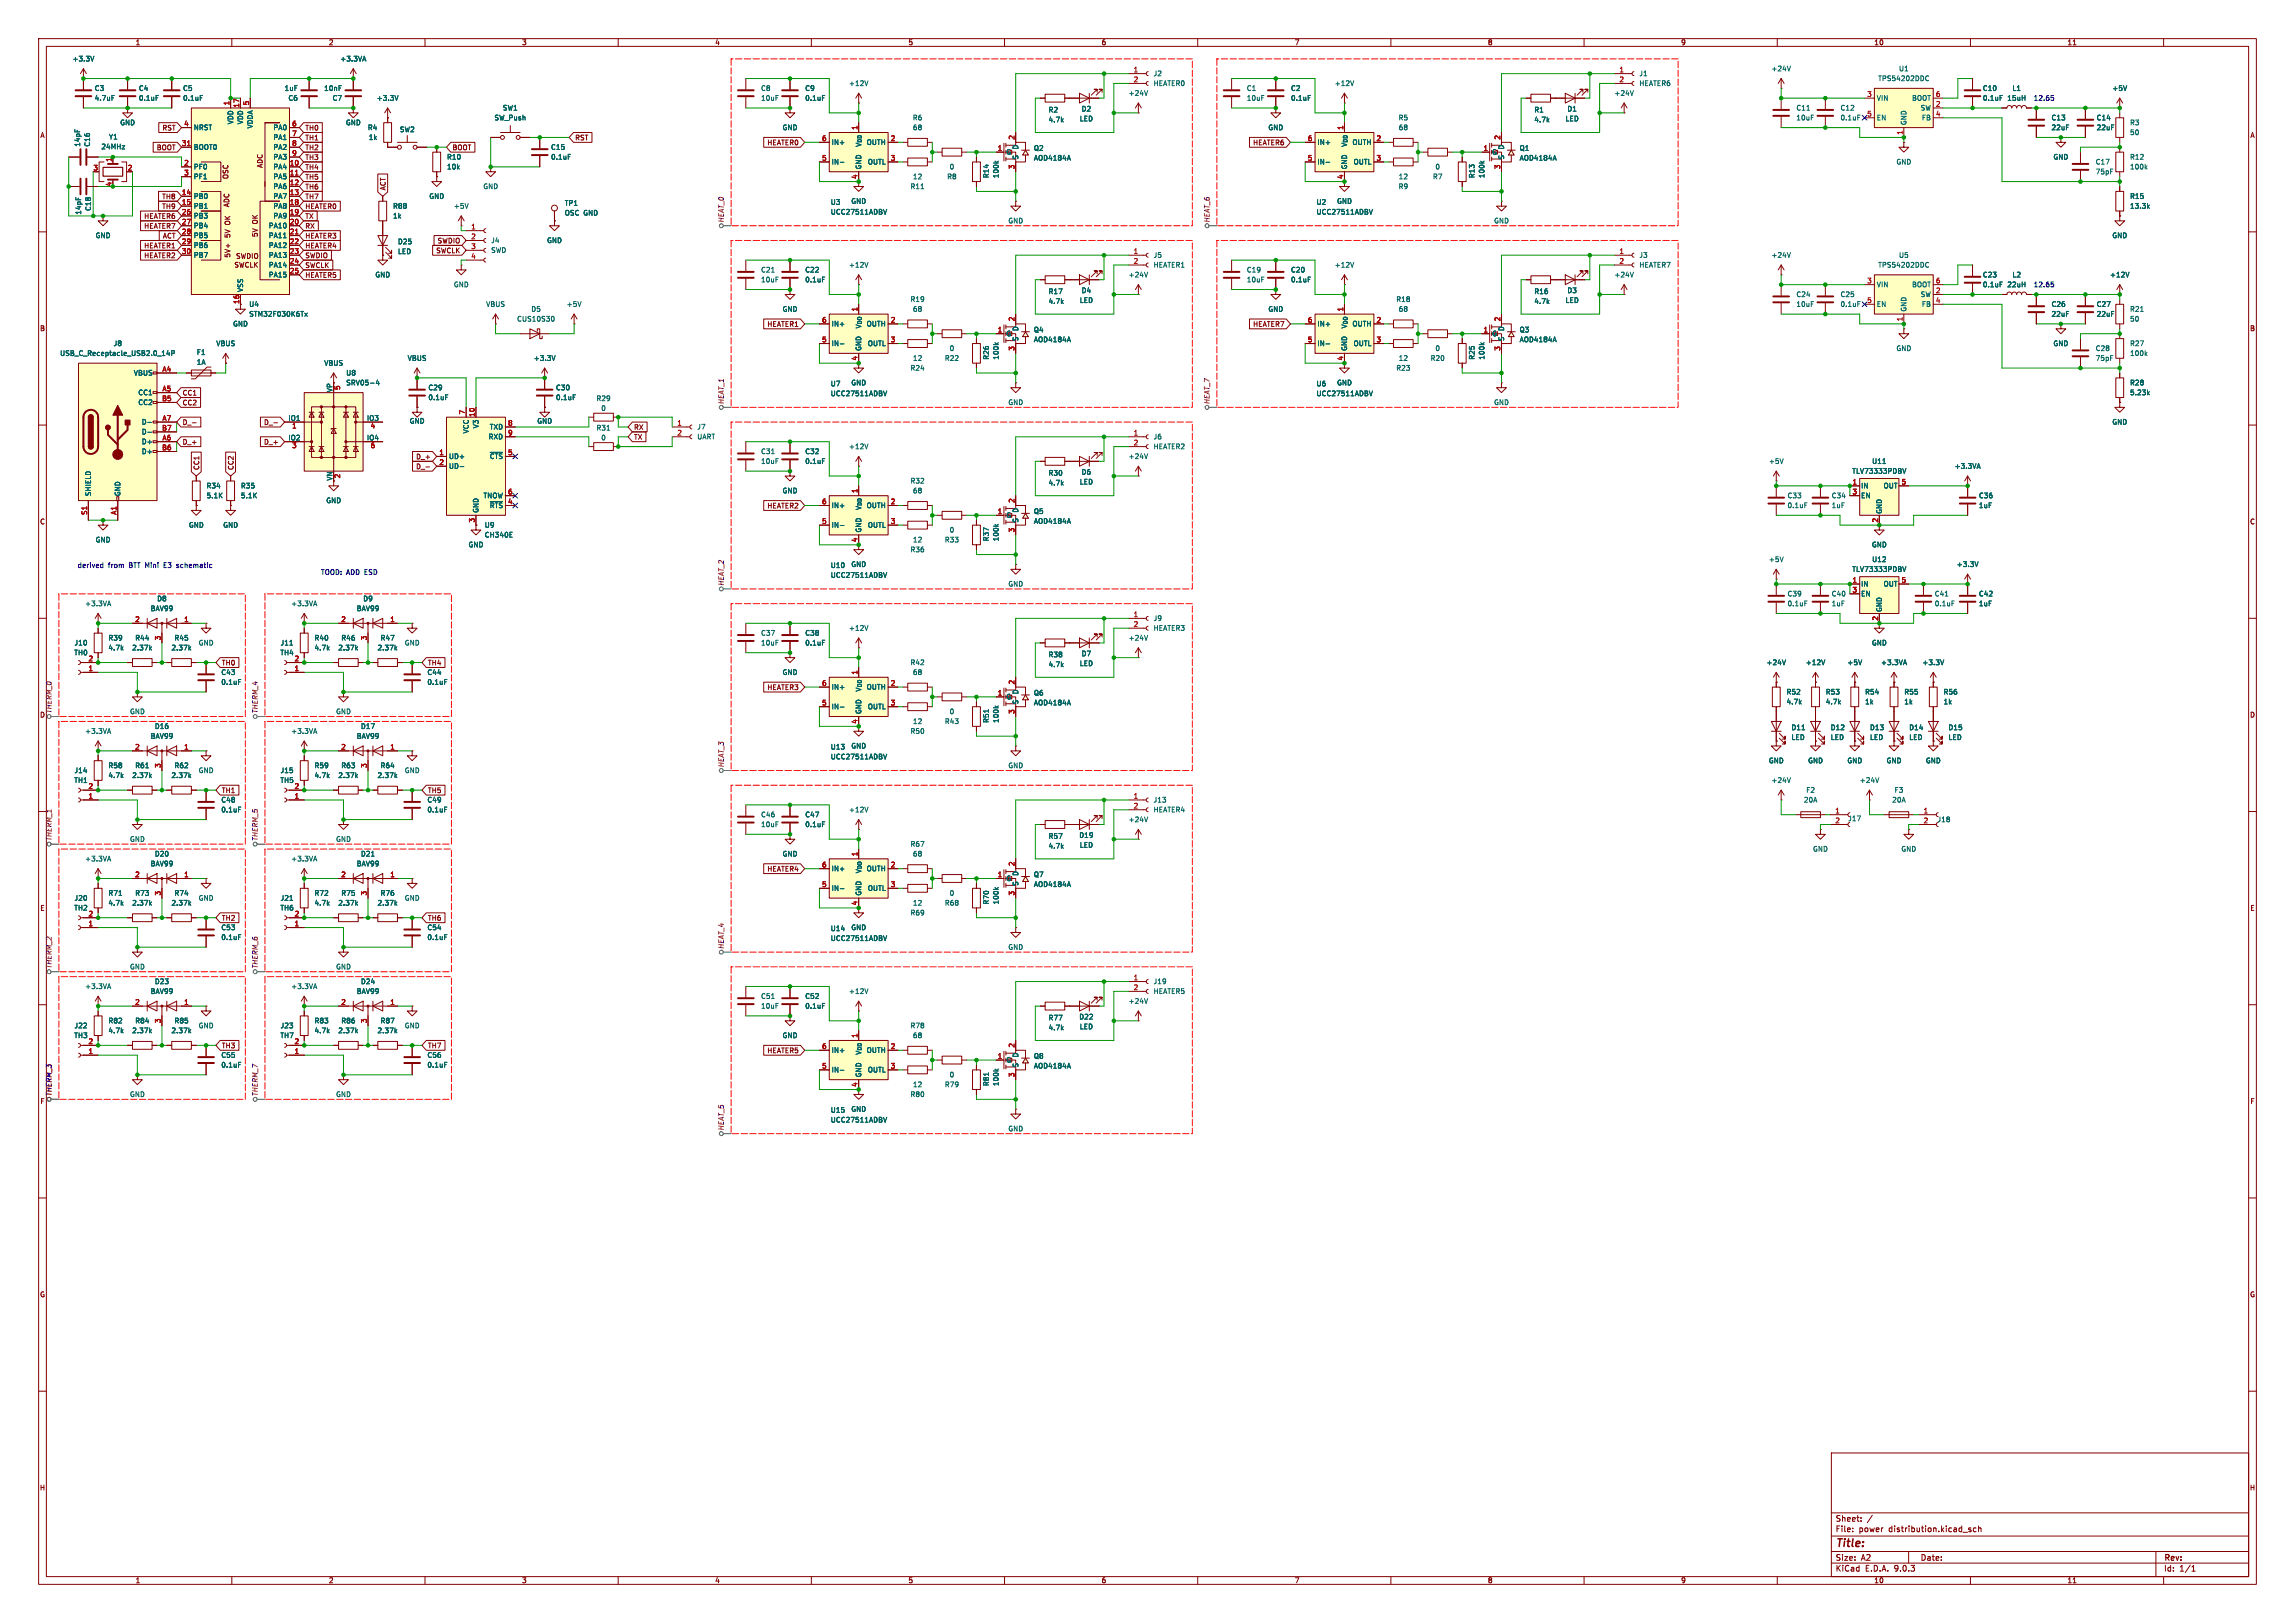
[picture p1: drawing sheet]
<svg xmlns="http://www.w3.org/2000/svg" width="594mm" height="420mm" viewBox="0 0 594 420" stroke-linecap="round" stroke-linejoin="round" font-family="sans-serif">
<defs><g id="words">
<text font-size="2.8" fill="#840000" x="475" y="400.9">Title:</text>
<g font-size="2.1" fill="#840000">
<text x="475" y="394">Sheet:</text>
<text x="475" y="396.7">File:</text>
<text x="481.1" y="396.7">power</text>
<text x="488.9" y="396.7">distribution.kicad_sch</text>
<text x="475" y="406.9">KiCad</text>
<text x="475" y="404.1">Size:</text>
<text x="481.7" y="404.1">A2</text>
<text x="482.7" y="406.9">E.D.A.</text>
<text x="490.3" y="406.9">9.0.3</text>
<text x="497" y="404.1">Date:</text>
<text x="560" y="404.3">Rev:</text>
<text x="560" y="406.9">Id:</text>
<text x="564.1" y="406.9">1/1</text>
</g>
<g font-size="1.8" fill="#840000">
<text x="35" y="11.9">1</text>
<text x="85" y="11.9">2</text>
<text x="135" y="11.9">3</text>
<text x="185" y="11.9">4</text>
<text x="235" y="11.9">5</text>
<text x="285" y="11.9">6</text>
<text x="335" y="11.9">7</text>
<text x="385" y="11.9">8</text>
<text x="435" y="11.9">9</text>
<text x="485" y="11.9">10</text>
<text x="535" y="11.9">11</text>
<text x="10.3" y="35.9">A</text>
<text x="41.9" y="34">RST</text>
<text x="78.9" y="34">TH0</text>
<text x="582.3" y="35.9">A</text>
<text x="40.5" y="39.1">BOOT</text>
<text x="78.9" y="36.5">TH1</text>
<text x="78.9" y="41.6">TH3</text>
<text x="78.9" y="39.1">TH2</text>
<text x="117" y="39.1">BOOT</text>
<text x="148.7" y="36.5">RST</text>
<text x="198.5" y="37.8">HEATER0</text>
<text x="324.2" y="37.8">HEATER6</text>
<text x="59.3" y="46.5" transform="rotate(-90 59.3 46.5)">OSC</text>
<text x="68.2" y="43.6" transform="rotate(-90 68.2 43.6)">ADC</text>
<text x="78.9" y="44.1">TH4</text>
<text x="78.9" y="46.7">TH5</text>
<text x="347.7" y="46.4" transform="rotate(-90 347.7 46.4)">4</text>
<text x="41.9" y="51.8">TH8</text>
<text x="59.5" y="53.7" transform="rotate(-90 59.5 53.7)">ADC</text>
<text x="78.9" y="49.2">TH6</text>
<text x="78.9" y="51.8">TH7</text>
<text x="100" y="49.4" transform="rotate(-90 100 49.4)">ACT</text>
<text x="37.2" y="59.4">HEATER7</text>
<text x="37.2" y="56.8">HEATER6</text>
<text x="41.9" y="54.3">TH9</text>
<text x="59.8" y="58.2" transform="rotate(-90 59.8 58.2)">OK</text>
<text x="66.9" y="58" transform="rotate(-90 66.9 58)">OK</text>
<text x="78.9" y="59.4">RX</text>
<text x="78.9" y="54.3">HEATER0</text>
<text x="78.9" y="56.8">TX</text>
<text x="37.2" y="64.5">HEATER1</text>
<text x="42" y="61.9">ACT</text>
<text x="59.8" y="61.7" transform="rotate(-90 59.8 61.7)">5V</text>
<text x="66.9" y="61.5" transform="rotate(-90 66.9 61.5)">5V</text>
<text x="78.9" y="64.5">HEATER4</text>
<text x="78.9" y="61.9">HEATER3</text>
<text x="112.8" y="65.7">SWCLK</text>
<text x="113.2" y="63.2">SWDIO</text>
<text x="37.2" y="67">HEATER2</text>
<text x="59.8" y="66.8" transform="rotate(-90 59.8 66.8)">5V+</text>
<text x="60.5" y="69.4">SWCLK</text>
<text x="61" y="67.2">SWDIO</text>
<text x="78.9" y="67">SWDIO</text>
<text x="78.9" y="69.5">SWCLK</text>
<text x="78.9" y="72.1">HEATER5</text>
<text x="62" y="78.8" transform="rotate(-90 62 78.8)">16</text>
<text x="10.3" y="85.9">B</text>
<text x="198.5" y="84.8">HEATER1</text>
<text x="324.2" y="84.8">HEATER7</text>
<text x="582.3" y="85.9">B</text>
<text x="86.1" y="101.6" transform="rotate(-90 86.1 101.6)">VP</text>
<text x="47.1" y="102.6">CC1</text>
<text x="47.1" y="105.1">CC2</text>
<text x="47.1" y="110.2">D_-</text>
<text x="68.2" y="110.2">D_-</text>
<text x="164" y="111.4">RX</text>
<text x="164" y="114">TX</text>
<text x="47.1" y="115.3">D_+</text>
<text x="68.2" y="115.3">D_+</text>
<text x="107.6" y="119.1">D_+</text>
<text x="51.8" y="121.8" transform="rotate(-90 51.8 121.8)">CC1</text>
<text x="60.6" y="121.8" transform="rotate(-90 60.6 121.8)">CC2</text>
<text x="86.1" y="124.5" transform="rotate(-90 86.1 124.5)">VN</text>
<text x="107.6" y="121.6">D_-</text>
<text x="198.5" y="131.8">HEATER2</text>
<text x="10.3" y="135.9">C</text>
<text x="486.2" y="135.3" transform="rotate(-90 486.2 135.3)">2</text>
<text x="582.3" y="135.9">C</text>
<text x="486.2" y="160.7" transform="rotate(-90 486.2 160.7)">2</text>
<text x="57.3" y="172.4">TH0</text>
<text x="110.6" y="172.4">TH4</text>
<text x="198.5" y="178.8">HEATER3</text>
<text x="10.3" y="185.9">D</text>
<text x="582.3" y="185.9">D</text>
<text x="222" y="187.4" transform="rotate(-90 222 187.4)">4</text>
<text x="57.3" y="205.4">TH1</text>
<text x="110.6" y="205.4">TH5</text>
<text x="198.5" y="225.7">HEATER4</text>
<text x="10.3" y="235.9">E</text>
<text x="57.3" y="238.4">TH2</text>
<text x="110.6" y="238.4">TH6</text>
<text x="582.3" y="235.9">E</text>
<text x="57.3" y="271.5">TH3</text>
<text x="110.6" y="271.5">TH7</text>
<text x="198.5" y="272.7">HEATER5</text>
<text x="10.3" y="285.9">F</text>
<text x="582.3" y="285.9">F</text>
<text x="10.3" y="335.9">G</text>
<text x="582.3" y="335.9">G</text>
<text x="10.2" y="385.9">H</text>
<text x="582.2" y="385.9">H</text>
<text x="35" y="409.9">1</text>
<text x="85" y="409.9">2</text>
<text x="135" y="409.9">3</text>
<text x="185" y="409.9">4</text>
<text x="235" y="409.9">5</text>
<text x="285" y="409.9">6</text>
<text x="335" y="409.9">7</text>
<text x="385" y="409.9">8</text>
<text x="435" y="409.9">9</text>
<text x="485" y="409.9">10</text>
<text x="535" y="409.9">11</text>
</g>
<g font-size="1.8" fill="#006464">
<text x="18.6" y="16.1">+3.3V</text>
<text x="88" y="16.1">+3.3VA</text>
<text x="24.4" y="23.7">C3</text>
<text x="35.8" y="23.7">C4</text>
<text x="47.3" y="23.7">C5</text>
<text x="73.6" y="23.7">1uF</text>
<text x="83.8" y="23.7">10nF</text>
<text x="196.9" y="23.7">C8</text>
<text x="208.3" y="23.7">C9</text>
<text x="219.6" y="22.5">+12V</text>
<text x="298.5" y="19.9">J2</text>
<text x="298.5" y="22.5">HEATER0</text>
<text x="322.6" y="23.7">C1</text>
<text x="334" y="23.7">C2</text>
<text x="345.3" y="22.5">+12V</text>
<text x="424.2" y="19.9">J1</text>
<text x="424.2" y="22.5">HEATER6</text>
<text x="458.4" y="18.6">+24V</text>
<text x="486" y="21.2">TPS54202DDC</text>
<text x="491.4" y="18.6">U1</text>
<text x="513.1" y="23.7">C10</text>
<text x="520.7" y="23.7">L1</text>
<text x="546.6" y="23.7">+5V</text>
<text x="24.4" y="26.3">4.7uF</text>
<text x="35.8" y="26.3">0.1uF</text>
<text x="47.3" y="26.3">0.1uF</text>
<text x="74.5" y="26.3">C6</text>
<text x="86" y="26.3">C7</text>
<text x="97.4" y="26.3">+3.3V</text>
<text x="130" y="28.8">SW1</text>
<text x="196.9" y="26.3">10uF</text>
<text x="208.3" y="26.3">0.1uF</text>
<text x="271.3" y="29.3">R2</text>
<text x="279.8" y="29.1">D2</text>
<text x="292" y="25">+24V</text>
<text x="322.6" y="26.3">10uF</text>
<text x="334" y="26.3">0.1uF</text>
<text x="397" y="29.3">R1</text>
<text x="405.6" y="29.1">D1</text>
<text x="417.7" y="25">+24V</text>
<text x="464.8" y="28.8">C11</text>
<text x="476.3" y="28.8">C12</text>
<text x="485.6" y="26.3">VIN</text>
<text x="494.8" y="26.3">BOOT</text>
<text x="497" y="28.8">SW</text>
<text x="513.1" y="26.3">0.1uF</text>
<text x="519.4" y="26.3">15uH</text>
<text x="31" y="32.6">GND</text>
<text x="50" y="33.9">NRST</text>
<text x="60.6" y="32.3" transform="rotate(-90 60.6 32.3)">VDD</text>
<text x="63.1" y="32.3" transform="rotate(-90 63.1 32.3)">VDD</text>
<text x="65.6" y="33.4" transform="rotate(-90 65.6 33.4)">VDDA</text>
<text x="70.7" y="33.9">PA0</text>
<text x="89.4" y="32.6">GND</text>
<text x="95.1" y="33.9">R4</text>
<text x="103.4" y="34.4">SW2</text>
<text x="127.9" y="31.3">SW_Push</text>
<text x="202.4" y="33.9">GND</text>
<text x="236.1" y="31.3">R6</text>
<text x="236.2" y="33.9">68</text>
<text x="271.3" y="31.9">4.7k</text>
<text x="279.4" y="31.6">LED</text>
<text x="328.2" y="33.9">GND</text>
<text x="361.9" y="31.3">R5</text>
<text x="361.9" y="33.9">68</text>
<text x="397" y="31.9">4.7k</text>
<text x="405.1" y="31.6">LED</text>
<text x="464.8" y="31.3">10uF</text>
<text x="476.3" y="31.3">0.1uF</text>
<text x="485.6" y="31.3">EN</text>
<text x="493.6" y="32.5" transform="rotate(-90 493.6 32.5)">GND</text>
<text x="497.3" y="31.3">FB</text>
<text x="530.9" y="31.3">C13</text>
<text x="530.9" y="33.9">22uF</text>
<text x="542.6" y="31.3">C14</text>
<text x="542.6" y="33.9">22uF</text>
<text x="551.2" y="32.6">R3</text>
<text x="551.2" y="35.2">50</text>
<text x="20.9" y="38.1" transform="rotate(-90 20.9 38.1)">14pF</text>
<text x="23.5" y="38.1" transform="rotate(-90 23.5 38.1)">C16</text>
<text x="26.1" y="38.8">24MHz</text>
<text x="28.1" y="36.3">Y1</text>
<text x="50" y="39">BOOT0</text>
<text x="70.7" y="36.4">PA1</text>
<text x="70.7" y="39">PA2</text>
<text x="70.7" y="41.5">PA3</text>
<text x="95.3" y="36.4">1k</text>
<text x="115.6" y="41.5">R10</text>
<text x="142.5" y="39">C15</text>
<text x="142.5" y="41.5">0.1uF</text>
<text x="215.1" y="37.7">IN+</text>
<text x="223.1" y="38.2" transform="rotate(-90 223.1 38.2)">V_{DD}</text>
<text x="224.2" y="37.7">OUTH</text>
<text x="260.3" y="40.2">G</text>
<text x="263.8" y="41.4" transform="rotate(-90 263.8 41.4)">S</text>
<text x="263.8" y="38.8" transform="rotate(-90 263.8 38.8)">D</text>
<text x="267.5" y="41.8">AOD4184A</text>
<text x="267.5" y="39.2">Q2</text>
<text x="340.9" y="37.7">IN+</text>
<text x="348.8" y="38.2" transform="rotate(-90 348.8 38.2)">V_{DD}</text>
<text x="349.9" y="37.7">OUTH</text>
<text x="386.1" y="40.2">G</text>
<text x="389.5" y="41.4" transform="rotate(-90 389.5 41.4)">S</text>
<text x="389.5" y="38.8" transform="rotate(-90 389.5 38.8)">D</text>
<text x="393.2" y="41.8">AOD4184A</text>
<text x="393.2" y="39.2">Q1</text>
<text x="531.4" y="41.5">GND</text>
<text x="551.2" y="41.5">R12</text>
<text x="50" y="44">PF0</text>
<text x="50" y="46.6">PF1</text>
<text x="70.7" y="44">PA4</text>
<text x="70.7" y="46.6">PA5</text>
<text x="115.6" y="44">10k</text>
<text x="215.1" y="42.8">IN-</text>
<text x="223.1" y="43.9" transform="rotate(-90 223.1 43.9)">GND</text>
<text x="224.5" y="42.8">OUTL</text>
<text x="236.2" y="46.6">12</text>
<text x="245" y="46.6">R8</text>
<text x="245.7" y="44">0</text>
<text x="256.1" y="46.2" transform="rotate(-90 256.1 46.2)">R14</text>
<text x="258.7" y="46.2" transform="rotate(-90 258.7 46.2)">100k</text>
<text x="340.9" y="42.8">IN-</text>
<text x="348.8" y="43.9" transform="rotate(-90 348.8 43.9)">GND</text>
<text x="350.2" y="42.8">OUTL</text>
<text x="361.9" y="46.6">12</text>
<text x="370.8" y="46.6">R7</text>
<text x="371.4" y="44">0</text>
<text x="381.9" y="46.2" transform="rotate(-90 381.9 46.2)">R13</text>
<text x="384.4" y="46.2" transform="rotate(-90 384.4 46.2)">100k</text>
<text x="490.7" y="42.8">GND</text>
<text x="542.3" y="42.8">C17</text>
<text x="542.3" y="45.3">75pF</text>
<text x="551.2" y="44">100k</text>
<text x="50" y="51.7">PB0</text>
<text x="70.7" y="49.1">PA6</text>
<text x="70.7" y="51.7">PA7</text>
<text x="111" y="51.7">GND</text>
<text x="125" y="49.1">GND</text>
<text x="146.1" y="53.4">TP1</text>
<text x="214.9" y="53.2">U3</text>
<text x="220.2" y="52.9">GND</text>
<text x="235.5" y="49.1">R11</text>
<text x="340.6" y="53.2">U2</text>
<text x="345.9" y="52.9">GND</text>
<text x="361.9" y="49.1">R9</text>
<text x="551.2" y="51.7">R15</text>
<text x="21.2" y="55.7" transform="rotate(-90 21.2 55.7)">14pF</text>
<text x="23.7" y="54.7" transform="rotate(-90 23.7 54.7)">C18</text>
<text x="50" y="54.2">PB1</text>
<text x="50" y="56.7">PB3</text>
<text x="50" y="59.3">PB4</text>
<text x="69.4" y="59.3">PA10</text>
<text x="70.7" y="54.2">PA8</text>
<text x="70.7" y="56.7">PA9</text>
<text x="101.6" y="54.2">R88</text>
<text x="101.6" y="56.7">1k</text>
<text x="117.3" y="54.2">+5V</text>
<text x="146.1" y="56">OSC GND</text>
<text x="214.9" y="55.7">UCC27511ADBV</text>
<text x="260.9" y="58">GND</text>
<text x="340.6" y="55.7">UCC27511ADBV</text>
<text x="386.6" y="58">GND</text>
<text x="551.2" y="54.2">13.3k</text>
<text x="24.6" y="61.8">GND</text>
<text x="50" y="61.8">PB5</text>
<text x="50" y="64.4">PB6</text>
<text x="69.4" y="61.8">PA11</text>
<text x="69.4" y="64.4">PA12</text>
<text x="102.9" y="66">LED</text>
<text x="102.9" y="63.4">D25</text>
<text x="127" y="63.1">J4</text>
<text x="127" y="65.6">SWD</text>
<text x="141.5" y="63.1">GND</text>
<text x="546.6" y="61.8">GND</text>
<text x="50" y="66.9">PB7</text>
<text x="69.4" y="66.9">PA13</text>
<text x="69.4" y="69.4">PA14</text>
<text x="69.4" y="72">PA15</text>
<text x="97" y="72">GND</text>
<text x="196.9" y="70.7">C21</text>
<text x="208.3" y="70.7">C22</text>
<text x="219.6" y="69.4">+12V</text>
<text x="292" y="72">+24V</text>
<text x="298.5" y="66.9">J5</text>
<text x="298.5" y="69.4">HEATER1</text>
<text x="322.6" y="70.7">C19</text>
<text x="334" y="70.7">C20</text>
<text x="345.3" y="69.4">+12V</text>
<text x="417.7" y="72">+24V</text>
<text x="424.2" y="66.9">J3</text>
<text x="424.2" y="69.4">HEATER7</text>
<text x="458.4" y="66.9">+24V</text>
<text x="486" y="69.4">TPS54202DDC</text>
<text x="491.4" y="66.9">U5</text>
<text x="513.1" y="72">C23</text>
<text x="520.7" y="72">L2</text>
<text x="546" y="72">+12V</text>
<text x="63.1" y="75.7" transform="rotate(-90 63.1 75.7)">VSS</text>
<text x="117.3" y="74.5">GND</text>
<text x="196.9" y="73.3">10uF</text>
<text x="208.3" y="73.3">0.1uF</text>
<text x="271.3" y="76.3">R17</text>
<text x="279.8" y="76">D4</text>
<text x="322.6" y="73.3">10uF</text>
<text x="334" y="73.3">0.1uF</text>
<text x="397" y="76.3">R16</text>
<text x="405.6" y="76">D3</text>
<text x="464.8" y="77.1">C24</text>
<text x="476.3" y="77.1">C25</text>
<text x="485.6" y="74.5">VIN</text>
<text x="494.8" y="74.5">BOOT</text>
<text x="497" y="77.1">SW</text>
<text x="513.1" y="74.5">0.1uF</text>
<text x="519.4" y="74.5">22uH</text>
<text x="64.4" y="79.6">U4</text>
<text x="64.4" y="82.1">STM32F030K6Tx</text>
<text x="125.7" y="79.6">VBUS</text>
<text x="133.7" y="83.4">CUS10S30</text>
<text x="137.4" y="80.9">D5</text>
<text x="146.6" y="79.6">+5V</text>
<text x="202.4" y="80.9">GND</text>
<text x="235.5" y="78.3">R19</text>
<text x="236.2" y="80.9">68</text>
<text x="271.3" y="78.8">4.7k</text>
<text x="279.4" y="78.6">LED</text>
<text x="328.2" y="80.9">GND</text>
<text x="361.3" y="78.3">R18</text>
<text x="361.9" y="80.9">68</text>
<text x="397" y="78.8">4.7k</text>
<text x="405.1" y="78.6">LED</text>
<text x="464.8" y="79.6">10uF</text>
<text x="476.3" y="79.6">0.1uF</text>
<text x="485.6" y="79.6">EN</text>
<text x="493.6" y="80.8" transform="rotate(-90 493.6 80.8)">GND</text>
<text x="497.3" y="79.6">FB</text>
<text x="530.9" y="79.6">C26</text>
<text x="530.9" y="82.1">22uF</text>
<text x="542.6" y="79.6">C27</text>
<text x="542.6" y="82.1">22uF</text>
<text x="551.2" y="80.9">R21</text>
<text x="551.2" y="83.4">50</text>
<text x="29.3" y="89.8">J8</text>
<text x="55.9" y="89.8">VBUS</text>
<text x="60.2" y="84.7">GND</text>
<text x="215.1" y="84.7">IN+</text>
<text x="215.1" y="89.8">IN-</text>
<text x="223.1" y="85.2" transform="rotate(-90 223.1 85.2)">V_{DD}</text>
<text x="224.2" y="84.7">OUTH</text>
<text x="224.5" y="89.8">OUTL</text>
<text x="260.3" y="87.2">G</text>
<text x="263.8" y="88.4" transform="rotate(-90 263.8 88.4)">S</text>
<text x="263.8" y="85.8" transform="rotate(-90 263.8 85.8)">D</text>
<text x="267.5" y="88.7">AOD4184A</text>
<text x="267.5" y="86.2">Q4</text>
<text x="340.9" y="84.7">IN+</text>
<text x="340.9" y="89.8">IN-</text>
<text x="348.8" y="85.2" transform="rotate(-90 348.8 85.2)">V_{DD}</text>
<text x="349.9" y="84.7">OUTH</text>
<text x="350.2" y="89.8">OUTL</text>
<text x="386.1" y="87.2">G</text>
<text x="389.5" y="88.4" transform="rotate(-90 389.5 88.4)">S</text>
<text x="389.5" y="85.8" transform="rotate(-90 389.5 85.8)">D</text>
<text x="393.2" y="88.7">AOD4184A</text>
<text x="393.2" y="86.2">Q3</text>
<text x="531.4" y="89.8">GND</text>
<text x="551.2" y="89.8">R27</text>
<text x="15.4" y="92.3">USB_C_Receptacle_USB2.0_14P</text>
<text x="50.8" y="92">F1</text>
<text x="50.8" y="94.6">1A</text>
<text x="83.8" y="94.8">VBUS</text>
<text x="105.4" y="93.6">VBUS</text>
<text x="138" y="93.6">+3.3V</text>
<text x="223.1" y="90.9" transform="rotate(-90 223.1 90.9)">GND</text>
<text x="236.2" y="93.6">12</text>
<text x="244.4" y="93.6">R22</text>
<text x="245.7" y="91">0</text>
<text x="256.1" y="93.2" transform="rotate(-90 256.1 93.2)">R26</text>
<text x="258.7" y="93.2" transform="rotate(-90 258.7 93.2)">100k</text>
<text x="348.8" y="90.9" transform="rotate(-90 348.8 90.9)">GND</text>
<text x="361.9" y="93.6">12</text>
<text x="370.2" y="93.6">R20</text>
<text x="371.4" y="91">0</text>
<text x="381.9" y="93.2" transform="rotate(-90 381.9 93.2)">R25</text>
<text x="384.4" y="93.2" transform="rotate(-90 384.4 93.2)">100k</text>
<text x="490.7" y="91">GND</text>
<text x="542.3" y="91">C28</text>
<text x="542.3" y="93.6">75pF</text>
<text x="551.2" y="92.3">100k</text>
<text x="34.5" y="97.4">VBUS</text>
<text x="89.5" y="97.4">U8</text>
<text x="89.5" y="99.9">SRV05-4</text>
<text x="110.8" y="101.2">C29</text>
<text x="143.8" y="101.2">C30</text>
<text x="214.9" y="100.2">U7</text>
<text x="220.2" y="99.9">GND</text>
<text x="235.5" y="96.1">R24</text>
<text x="340.6" y="100.2">U6</text>
<text x="345.9" y="99.9">GND</text>
<text x="361.3" y="96.1">R23</text>
<text x="551.2" y="99.9">R28</text>
<text x="35.7" y="102.5">CC1</text>
<text x="35.7" y="105">CC2</text>
<text x="110.8" y="103.7">0.1uF</text>
<text x="143.8" y="103.7">0.1uF</text>
<text x="154.3" y="104">R29</text>
<text x="155.5" y="106.5">0</text>
<text x="214.9" y="102.7">UCC27511ADBV</text>
<text x="260.9" y="105">GND</text>
<text x="340.6" y="102.7">UCC27511ADBV</text>
<text x="386.6" y="105">GND</text>
<text x="551.2" y="102.5">5.23k</text>
<text x="36.6" y="110.1">D-</text>
<text x="36.6" y="112.6">D-</text>
<text x="74.5" y="109">IO1</text>
<text x="94.8" y="109">IO3</text>
<text x="105.9" y="109.8">GND</text>
<text x="121.5" y="112.3" transform="rotate(-90 121.5 112.3)">VCC</text>
<text x="124.1" y="111" transform="rotate(-90 124.1 111)">V3</text>
<text x="126.3" y="113.9">RXD</text>
<text x="126.7" y="111.4">TXD</text>
<text x="138.9" y="109.8">GND</text>
<text x="154.3" y="111.6">R31</text>
<text x="180.3" y="111.4">J7</text>
<text x="180.3" y="113.9">UART</text>
<text x="298.5" y="113.9">J6</text>
<text x="546.6" y="110.1">GND</text>
<text x="36.6" y="115.2">D+</text>
<text x="36.6" y="117.7">D+</text>
<text x="74.5" y="114">IO2</text>
<text x="94.8" y="114">IO4</text>
<text x="116.1" y="119">UD+</text>
<text x="126.7" y="119">~{CTS}</text>
<text x="155.5" y="114.1">0</text>
<text x="196.9" y="117.7">C31</text>
<text x="208.3" y="117.7">C32</text>
<text x="219.6" y="116.4">+12V</text>
<text x="292" y="119">+24V</text>
<text x="298.5" y="116.4">HEATER2</text>
<text x="116.1" y="121.5">UD-</text>
<text x="196.9" y="120.2">10uF</text>
<text x="208.3" y="120.2">0.1uF</text>
<text x="235.5" y="125.3">R32</text>
<text x="271.3" y="125.8">4.7k</text>
<text x="271.3" y="123.3">R30</text>
<text x="279.4" y="125.6">LED</text>
<text x="279.8" y="123">D6</text>
<text x="457.7" y="120.2">+5V</text>
<text x="479.3" y="122.8">TLV73333PDBV</text>
<text x="484.4" y="120.2">U11</text>
<text x="505.8" y="121.5">+3.3VA</text>
<text x="23.7" y="128.5" transform="rotate(-90 23.7 128.5)">SHIELD</text>
<text x="31.3" y="128.5" transform="rotate(-90 31.3 128.5)">GND</text>
<text x="53.3" y="126.6">R34</text>
<text x="53.3" y="129.1">5.1K</text>
<text x="62.2" y="126.6">R35</text>
<text x="62.2" y="129.1">5.1K</text>
<text x="84.3" y="130.4">GND</text>
<text x="125" y="129.1">TNOW</text>
<text x="126.7" y="131.7">~{RTS}</text>
<text x="202.4" y="127.9">GND</text>
<text x="215.1" y="131.7">IN+</text>
<text x="224.2" y="131.7">OUTH</text>
<text x="236.2" y="127.9">68</text>
<text x="462.5" y="129.1">C33</text>
<text x="462.5" y="131.7">0.1uF</text>
<text x="474" y="131.7">1uF</text>
<text x="474" y="129.1">C34</text>
<text x="481.6" y="126.6">IN</text>
<text x="481.6" y="129.1">EN</text>
<text x="487.4" y="126.6">OUT</text>
<text x="512.1" y="131.7">1uF</text>
<text x="512.1" y="129.1">C36</text>
<text x="48.8" y="136.8">GND</text>
<text x="57.7" y="136.8">GND</text>
<text x="124.1" y="132.8" transform="rotate(-90 124.1 132.8)">GND</text>
<text x="125.3" y="136.8">U9</text>
<text x="215.1" y="136.8">IN-</text>
<text x="223.1" y="137.9" transform="rotate(-90 223.1 137.9)">GND</text>
<text x="223.1" y="132.2" transform="rotate(-90 223.1 132.2)">V_{DD}</text>
<text x="224.5" y="136.8">OUTL</text>
<text x="260.3" y="134.2">G</text>
<text x="263.8" y="135.4" transform="rotate(-90 263.8 135.4)">S</text>
<text x="263.8" y="132.8" transform="rotate(-90 263.8 132.8)">D</text>
<text x="267.5" y="135.7">AOD4184A</text>
<text x="267.5" y="133.2">Q5</text>
<text x="487.3" y="133.1" transform="rotate(-90 487.3 133.1)">GND</text>
<text x="24.6" y="140.6">GND</text>
<text x="121.2" y="141.8">GND</text>
<text x="125.3" y="139.3">CH340E</text>
<text x="235.5" y="143.1">R36</text>
<text x="236.2" y="140.6">12</text>
<text x="244.4" y="140.6">R33</text>
<text x="245.7" y="138">0</text>
<text x="256.1" y="140.2" transform="rotate(-90 256.1 140.2)">R37</text>
<text x="258.7" y="140.2" transform="rotate(-90 258.7 140.2)">100k</text>
<text x="484.4" y="141.8">GND</text>
<text x="214.9" y="147.2">U10</text>
<text x="214.9" y="149.7">UCC27511ADBV</text>
<text x="220.2" y="146.9">GND</text>
<text x="457.7" y="145.6">+5V</text>
<text x="479.3" y="148.2">TLV73333PDBV</text>
<text x="484.4" y="145.6">U12</text>
<text x="506.3" y="146.9">+3.3V</text>
<text x="40.6" y="155.8">D8</text>
<text x="93.9" y="155.8">D9</text>
<text x="260.9" y="152">GND</text>
<text x="462.5" y="154.5">C39</text>
<text x="474" y="154.5">C40</text>
<text x="481.6" y="152">IN</text>
<text x="481.6" y="154.5">EN</text>
<text x="487.4" y="152">OUT</text>
<text x="500.6" y="154.5">C41</text>
<text x="512.1" y="154.5">C42</text>
<text x="21.9" y="157.1">+3.3VA</text>
<text x="38.9" y="158.3">BAV99</text>
<text x="75.3" y="157.1">+3.3VA</text>
<text x="92.2" y="158.3">BAV99</text>
<text x="298.5" y="160.9">J9</text>
<text x="462.5" y="157.1">0.1uF</text>
<text x="474" y="157.1">1uF</text>
<text x="487.3" y="158.5" transform="rotate(-90 487.3 158.5)">GND</text>
<text x="500.6" y="157.1">0.1uF</text>
<text x="512.1" y="157.1">1uF</text>
<text x="19.2" y="167.2">J10</text>
<text x="27.9" y="166">R39</text>
<text x="34.9" y="166">R44</text>
<text x="45" y="166">R45</text>
<text x="51.3" y="167.2">GND</text>
<text x="72.5" y="167.2">J11</text>
<text x="81.3" y="166">R40</text>
<text x="88.2" y="166">R46</text>
<text x="98.4" y="166">R47</text>
<text x="104.6" y="167.2">GND</text>
<text x="196.9" y="164.7">C37</text>
<text x="196.9" y="167.2">10uF</text>
<text x="208.3" y="164.7">C38</text>
<text x="208.3" y="167.2">0.1uF</text>
<text x="219.6" y="163.4">+12V</text>
<text x="292" y="166">+24V</text>
<text x="298.5" y="163.4">HEATER3</text>
<text x="484.4" y="167.2">GND</text>
<text x="19.1" y="169.8">TH0</text>
<text x="27.9" y="168.5">4.7k</text>
<text x="34.1" y="168.5">2.37k</text>
<text x="44.3" y="168.5">2.37k</text>
<text x="72.4" y="169.8">TH4</text>
<text x="81.3" y="168.5">4.7k</text>
<text x="87.4" y="168.5">2.37k</text>
<text x="97.6" y="168.5">2.37k</text>
<text x="235.5" y="172.3">R42</text>
<text x="271.3" y="172.8">4.7k</text>
<text x="271.3" y="170.3">R38</text>
<text x="279.4" y="172.6">LED</text>
<text x="279.8" y="170">D7</text>
<text x="457.1" y="172.3">+24V</text>
<text x="467.3" y="172.3">+12V</text>
<text x="478" y="172.3">+5V</text>
<text x="486.7" y="172.3">+3.3VA</text>
<text x="497.4" y="172.3">+3.3V</text>
<text x="57.2" y="174.9">C43</text>
<text x="57.2" y="177.4">0.1uF</text>
<text x="110.5" y="174.9">C44</text>
<text x="110.5" y="177.4">0.1uF</text>
<text x="202.4" y="174.9">GND</text>
<text x="215.1" y="178.7">IN+</text>
<text x="223.1" y="179.1" transform="rotate(-90 223.1 179.1)">V_{DD}</text>
<text x="224.2" y="178.7">OUTH</text>
<text x="236.2" y="174.9">68</text>
<text x="263.8" y="179.8" transform="rotate(-90 263.8 179.8)">D</text>
<text x="462.3" y="179.9">R52</text>
<text x="472.4" y="179.9">R53</text>
<text x="482.6" y="179.9">R54</text>
<text x="492.8" y="179.9">R55</text>
<text x="502.9" y="179.9">R56</text>
<text x="33.5" y="185">GND</text>
<text x="86.9" y="185">GND</text>
<text x="215.1" y="183.7">IN-</text>
<text x="223.1" y="184.9" transform="rotate(-90 223.1 184.9)">GND</text>
<text x="224.5" y="183.7">OUTL</text>
<text x="245.7" y="185">0</text>
<text x="260.3" y="181.2">G</text>
<text x="263.8" y="182.4" transform="rotate(-90 263.8 182.4)">S</text>
<text x="267.5" y="182.7">AOD4184A</text>
<text x="267.5" y="180.2">Q6</text>
<text x="462.3" y="182.5">4.7k</text>
<text x="472.4" y="182.5">4.7k</text>
<text x="482.6" y="182.5">1k</text>
<text x="492.8" y="182.5">1k</text>
<text x="502.9" y="182.5">1k</text>
<text x="21.9" y="190.1">+3.3VA</text>
<text x="38.9" y="191.4">BAV99</text>
<text x="40" y="188.8">D16</text>
<text x="75.3" y="190.1">+3.3VA</text>
<text x="92.2" y="191.4">BAV99</text>
<text x="93.3" y="188.8">D17</text>
<text x="235.5" y="190.1">R50</text>
<text x="236.2" y="187.6">12</text>
<text x="244.4" y="187.6">R43</text>
<text x="256.1" y="187.2" transform="rotate(-90 256.1 187.2)">R51</text>
<text x="258.7" y="187.2" transform="rotate(-90 258.7 187.2)">100k</text>
<text x="463.6" y="191.7">LED</text>
<text x="463.6" y="189.1">D11</text>
<text x="473.7" y="191.7">LED</text>
<text x="473.7" y="189.1">D12</text>
<text x="483.9" y="191.7">LED</text>
<text x="483.9" y="189.1">D13</text>
<text x="494" y="191.7">LED</text>
<text x="494" y="189.1">D14</text>
<text x="504.2" y="191.7">LED</text>
<text x="504.2" y="189.1">D15</text>
<text x="214.9" y="194.2">U13</text>
<text x="214.9" y="196.7">UCC27511ADBV</text>
<text x="220.2" y="193.9">GND</text>
<text x="457.7" y="197.7">GND</text>
<text x="467.9" y="197.7">GND</text>
<text x="478" y="197.7">GND</text>
<text x="488.2" y="197.7">GND</text>
<text x="498.3" y="197.7">GND</text>
<text x="19.1" y="202.8">TH1</text>
<text x="19.2" y="200.3">J14</text>
<text x="27.9" y="201.5">4.7k</text>
<text x="27.9" y="199">R58</text>
<text x="34.1" y="201.5">2.37k</text>
<text x="34.9" y="199">R61</text>
<text x="44.3" y="201.5">2.37k</text>
<text x="45" y="199">R62</text>
<text x="51.3" y="200.3">GND</text>
<text x="72.4" y="202.8">TH5</text>
<text x="72.5" y="200.3">J15</text>
<text x="81.3" y="201.5">4.7k</text>
<text x="81.3" y="199">R59</text>
<text x="87.4" y="201.5">2.37k</text>
<text x="88.2" y="199">R63</text>
<text x="97.6" y="201.5">2.37k</text>
<text x="98.4" y="199">R64</text>
<text x="104.6" y="200.3">GND</text>
<text x="260.9" y="199">GND</text>
<text x="458.4" y="202.8">+24V</text>
<text x="481.2" y="202.8">+24V</text>
<text x="57.2" y="207.9">C48</text>
<text x="110.5" y="207.9">C49</text>
<text x="298.5" y="207.9">J13</text>
<text x="466.8" y="207.9">20A</text>
<text x="467.4" y="205.3">F2</text>
<text x="489.6" y="207.9">20A</text>
<text x="490.2" y="205.3">F3</text>
<text x="57.2" y="210.4">0.1uF</text>
<text x="110.5" y="210.4">0.1uF</text>
<text x="196.9" y="211.7">C46</text>
<text x="196.9" y="214.2">10uF</text>
<text x="208.3" y="211.7">C47</text>
<text x="208.3" y="214.2">0.1uF</text>
<text x="219.6" y="210.4">+12V</text>
<text x="292" y="213">+24V</text>
<text x="298.5" y="210.4">HEATER4</text>
<text x="478.2" y="212.7">J17</text>
<text x="501.4" y="213">J18</text>
<text x="33.5" y="218">GND</text>
<text x="40" y="221.8">D20</text>
<text x="86.9" y="218">GND</text>
<text x="93.3" y="221.8">D21</text>
<text x="202.4" y="221.8">GND</text>
<text x="235.5" y="219.3">R67</text>
<text x="236.2" y="221.8">68</text>
<text x="271.3" y="219.8">4.7k</text>
<text x="271.3" y="217.3">R57</text>
<text x="279.2" y="217">D19</text>
<text x="279.4" y="219.6">LED</text>
<text x="469.1" y="220.6">GND</text>
<text x="492" y="220.6">GND</text>
<text x="21.9" y="223.1">+3.3VA</text>
<text x="38.9" y="224.4">BAV99</text>
<text x="75.3" y="223.1">+3.3VA</text>
<text x="92.2" y="224.4">BAV99</text>
<text x="215.1" y="225.7">IN+</text>
<text x="223.1" y="226.1" transform="rotate(-90 223.1 226.1)">V_{DD}</text>
<text x="224.2" y="225.7">OUTH</text>
<text x="263.8" y="226.8" transform="rotate(-90 263.8 226.8)">D</text>
<text x="267.5" y="227.2">Q7</text>
<text x="19.2" y="233.3">J20</text>
<text x="27.9" y="232">R71</text>
<text x="34.9" y="232">R73</text>
<text x="45" y="232">R74</text>
<text x="51.3" y="233.3">GND</text>
<text x="72.5" y="233.3">J21</text>
<text x="81.3" y="232">R72</text>
<text x="88.2" y="232">R75</text>
<text x="98.4" y="232">R76</text>
<text x="104.6" y="233.3">GND</text>
<text x="215.1" y="230.7">IN-</text>
<text x="223.1" y="231.9" transform="rotate(-90 223.1 231.9)">GND</text>
<text x="224.5" y="230.7">OUTL</text>
<text x="245.7" y="232">0</text>
<text x="260.3" y="228.2">G</text>
<text x="263.8" y="229.4" transform="rotate(-90 263.8 229.4)">S</text>
<text x="267.5" y="229.7">AOD4184A</text>
<text x="19.1" y="235.8">TH2</text>
<text x="27.9" y="234.5">4.7k</text>
<text x="34.1" y="234.5">2.37k</text>
<text x="44.3" y="234.5">2.37k</text>
<text x="72.4" y="235.8">TH6</text>
<text x="81.3" y="234.5">4.7k</text>
<text x="87.4" y="234.5">2.37k</text>
<text x="97.6" y="234.5">2.37k</text>
<text x="235.5" y="237.1">R69</text>
<text x="236.2" y="234.5">12</text>
<text x="244.4" y="234.5">R68</text>
<text x="256.1" y="234.2" transform="rotate(-90 256.1 234.2)">R70</text>
<text x="258.7" y="234.2" transform="rotate(-90 258.7 234.2)">100k</text>
<text x="57.2" y="240.9">C53</text>
<text x="57.2" y="243.4">0.1uF</text>
<text x="110.5" y="240.9">C54</text>
<text x="110.5" y="243.4">0.1uF</text>
<text x="214.9" y="241.1">U14</text>
<text x="214.9" y="243.7">UCC27511ADBV</text>
<text x="220.2" y="240.9">GND</text>
<text x="260.9" y="246">GND</text>
<text x="33.5" y="251.1">GND</text>
<text x="86.9" y="251.1">GND</text>
<text x="21.9" y="256.1">+3.3VA</text>
<text x="38.9" y="257.4">BAV99</text>
<text x="40" y="254.9">D23</text>
<text x="75.3" y="256.1">+3.3VA</text>
<text x="92.2" y="257.4">BAV99</text>
<text x="93.3" y="254.9">D24</text>
<text x="219.6" y="257.4">+12V</text>
<text x="298.5" y="254.9">J19</text>
<text x="298.5" y="257.4">HEATER5</text>
<text x="196.9" y="258.7">C51</text>
<text x="196.9" y="261.2">10uF</text>
<text x="208.3" y="258.7">C52</text>
<text x="208.3" y="261.2">0.1uF</text>
<text x="292" y="259.9">+24V</text>
<text x="19.1" y="268.8">TH3</text>
<text x="19.2" y="266.3">J22</text>
<text x="27.9" y="267.6">4.7k</text>
<text x="27.9" y="265">R82</text>
<text x="34.1" y="267.6">2.37k</text>
<text x="34.9" y="265">R84</text>
<text x="44.3" y="267.6">2.37k</text>
<text x="45" y="265">R85</text>
<text x="51.3" y="266.3">GND</text>
<text x="72.4" y="268.8">TH7</text>
<text x="72.5" y="266.3">J23</text>
<text x="81.3" y="267.6">4.7k</text>
<text x="81.3" y="265">R83</text>
<text x="87.4" y="267.6">2.37k</text>
<text x="88.2" y="265">R86</text>
<text x="97.6" y="267.6">2.37k</text>
<text x="98.4" y="265">R87</text>
<text x="104.6" y="266.3">GND</text>
<text x="202.4" y="268.8">GND</text>
<text x="235.5" y="266.3">R78</text>
<text x="236.2" y="268.8">68</text>
<text x="271.3" y="266.8">4.7k</text>
<text x="271.3" y="264.3">R77</text>
<text x="279.2" y="264">D22</text>
<text x="279.4" y="266.5">LED</text>
<text x="57.2" y="273.9">C55</text>
<text x="110.5" y="273.9">C56</text>
<text x="215.1" y="272.6">IN+</text>
<text x="223.1" y="273.1" transform="rotate(-90 223.1 273.1)">V_{DD}</text>
<text x="224.2" y="272.6">OUTH</text>
<text x="260.3" y="275.2">G</text>
<text x="263.8" y="273.8" transform="rotate(-90 263.8 273.8)">D</text>
<text x="267.5" y="274.2">Q8</text>
<text x="57.2" y="276.5">0.1uF</text>
<text x="110.5" y="276.5">0.1uF</text>
<text x="215.1" y="277.7">IN-</text>
<text x="223.1" y="278.9" transform="rotate(-90 223.1 278.9)">GND</text>
<text x="224.5" y="277.7">OUTL</text>
<text x="236.2" y="281.5">12</text>
<text x="244.4" y="281.5">R79</text>
<text x="245.7" y="279">0</text>
<text x="256.1" y="281.2" transform="rotate(-90 256.1 281.2)">R81</text>
<text x="258.7" y="281.2" transform="rotate(-90 258.7 281.2)">100k</text>
<text x="263.8" y="276.4" transform="rotate(-90 263.8 276.4)">S</text>
<text x="267.5" y="276.7">AOD4184A</text>
<text x="33.5" y="284.1">GND</text>
<text x="86.9" y="284.1">GND</text>
<text x="220.2" y="287.9">GND</text>
<text x="235.5" y="284.1">R80</text>
<text x="214.9" y="288.1">U15</text>
<text x="214.9" y="290.7">UCC27511ADBV</text>
<text x="260.9" y="293">GND</text>
</g>
<g font-size="1.8" fill="#a90000">
<text x="293.3" y="18.8">1</text>
<text x="293.3" y="21.3">2</text>
<text x="419" y="18.8">1</text>
<text x="419" y="21.3">2</text>
<text x="59.4" y="27.4" transform="rotate(-90 59.4 27.4)">1</text>
<text x="62" y="28" transform="rotate(-90 62 28)">17</text>
<text x="64.5" y="27.4" transform="rotate(-90 64.5 27.4)">5</text>
<text x="483.2" y="25.1">3</text>
<text x="500.9" y="25.1">6</text>
<text x="500.9" y="27.7">2</text>
<text x="47.6" y="32.8">4</text>
<text x="75.5" y="32.8">6</text>
<text x="75.5" y="35.3">7</text>
<text x="222" y="33.7" transform="rotate(-90 222 33.7)">1</text>
<text x="347.7" y="33.7" transform="rotate(-90 347.7 33.7)">1</text>
<text x="483.2" y="30.2">5</text>
<text x="492.5" y="35" transform="rotate(-90 492.5 35)">1</text>
<text x="500.9" y="30.2">4</text>
<text x="29" y="42" transform="rotate(-90 29 42)">1</text>
<text x="46.9" y="37.8">31</text>
<text x="75.5" y="37.8">8</text>
<text x="75.5" y="40.4">9</text>
<text x="212.7" y="36.6">6</text>
<text x="212.7" y="41.7">5</text>
<text x="230.4" y="36.6">2</text>
<text x="230.4" y="41.7">3</text>
<text x="258.1" y="39.1">1</text>
<text x="262.6" y="36.3" transform="rotate(-90 262.6 36.3)">2</text>
<text x="338.4" y="36.6">6</text>
<text x="338.4" y="41.7">5</text>
<text x="356.2" y="36.6">2</text>
<text x="356.2" y="41.7">3</text>
<text x="383.8" y="39.1">1</text>
<text x="388.4" y="36.3" transform="rotate(-90 388.4 36.3)">2</text>
<text x="24.1" y="44.2">3</text>
<text x="32.9" y="44.2">2</text>
<text x="47.6" y="42.9">2</text>
<text x="47.6" y="45.5">3</text>
<text x="74.9" y="42.9">10</text>
<text x="74.9" y="45.5">11</text>
<text x="222" y="46.4" transform="rotate(-90 222 46.4)">4</text>
<text x="262.6" y="43.9" transform="rotate(-90 262.6 43.9)">3</text>
<text x="388.4" y="43.9" transform="rotate(-90 388.4 43.9)">3</text>
<text x="29" y="48.3" transform="rotate(-90 29 48.3)">4</text>
<text x="46.9" y="50.5">14</text>
<text x="46.9" y="53.1">15</text>
<text x="74.9" y="48">12</text>
<text x="74.9" y="50.5">13</text>
<text x="74.9" y="53.1">18</text>
<text x="46.9" y="55.6">26</text>
<text x="46.9" y="58.2">27</text>
<text x="74.9" y="55.6">19</text>
<text x="74.9" y="58.2">20</text>
<text x="121.8" y="59.4">1</text>
<text x="46.9" y="60.7">28</text>
<text x="46.9" y="63.2">29</text>
<text x="46.9" y="65.8">30</text>
<text x="74.9" y="60.7">21</text>
<text x="74.9" y="63.2">22</text>
<text x="74.9" y="65.8">23</text>
<text x="121.8" y="62">2</text>
<text x="121.8" y="64.5">3</text>
<text x="293.3" y="65.8">1</text>
<text x="419" y="65.8">1</text>
<text x="74.9" y="68.3">24</text>
<text x="74.9" y="70.9">25</text>
<text x="121.8" y="67.1">4</text>
<text x="293.3" y="68.3">2</text>
<text x="419" y="68.3">2</text>
<text x="483.2" y="73.4">3</text>
<text x="500.9" y="73.4">6</text>
<text x="500.9" y="75.9">2</text>
<text x="212.7" y="83.6">6</text>
<text x="222" y="80.7" transform="rotate(-90 222 80.7)">1</text>
<text x="230.4" y="83.6">2</text>
<text x="262.6" y="83.3" transform="rotate(-90 262.6 83.3)">2</text>
<text x="338.4" y="83.6">6</text>
<text x="347.7" y="80.7" transform="rotate(-90 347.7 80.7)">1</text>
<text x="356.2" y="83.6">2</text>
<text x="388.4" y="83.3" transform="rotate(-90 388.4 83.3)">2</text>
<text x="483.2" y="78.5">5</text>
<text x="492.5" y="83.3" transform="rotate(-90 492.5 83.3)">1</text>
<text x="500.9" y="78.5">4</text>
<text x="212.7" y="88.6">5</text>
<text x="230.4" y="88.6">3</text>
<text x="258.1" y="86.1">1</text>
<text x="338.4" y="88.6">5</text>
<text x="356.2" y="88.6">3</text>
<text x="383.8" y="86.1">1</text>
<text x="222" y="93.4" transform="rotate(-90 222 93.4)">4</text>
<text x="262.6" y="90.9" transform="rotate(-90 262.6 90.9)">3</text>
<text x="347.7" y="93.4" transform="rotate(-90 347.7 93.4)">4</text>
<text x="388.4" y="90.9" transform="rotate(-90 388.4 90.9)">3</text>
<text x="41.9" y="96.3">A4</text>
<text x="41.9" y="101.3">A5</text>
<text x="88.3" y="101" transform="rotate(-90 88.3 101)">5</text>
<text x="41.8" y="103.9">B5</text>
<text x="120.4" y="107.4" transform="rotate(-90 120.4 107.4)">7</text>
<text x="122.9" y="108" transform="rotate(-90 122.9 108)">10</text>
<text x="41.8" y="111.5">B7</text>
<text x="41.9" y="109">A7</text>
<text x="75.5" y="111.2">1</text>
<text x="95.8" y="111.2">4</text>
<text x="131.4" y="110.2">8</text>
<text x="131.4" y="112.8">9</text>
<text x="175.2" y="110.2">1</text>
<text x="175.2" y="112.8">2</text>
<text x="293.3" y="112.8">1</text>
<text x="41.8" y="116.6">B6</text>
<text x="41.9" y="114">A6</text>
<text x="75.5" y="116.3">3</text>
<text x="95.8" y="116.3">6</text>
<text x="113.6" y="117.9">1</text>
<text x="131.4" y="117.9">5</text>
<text x="293.3" y="115.3">2</text>
<text x="88.3" y="123.9" transform="rotate(-90 88.3 123.9)">2</text>
<text x="113.6" y="120.4">2</text>
<text x="479.4" y="125.5">1</text>
<text x="492.1" y="125.5">5</text>
<text x="131.4" y="128">6</text>
<text x="131.4" y="130.6">4</text>
<text x="212.7" y="130.6">6</text>
<text x="222" y="127.7" transform="rotate(-90 222 127.7)">1</text>
<text x="230.4" y="130.6">2</text>
<text x="262.6" y="130.2" transform="rotate(-90 262.6 130.2)">2</text>
<text x="479.4" y="128">3</text>
<text x="22.6" y="133.4" transform="rotate(-90 22.6 133.4)">S1</text>
<text x="30.2" y="133.3" transform="rotate(-90 30.2 133.3)">A1</text>
<text x="122.9" y="135.3" transform="rotate(-90 122.9 135.3)">3</text>
<text x="212.7" y="135.6">5</text>
<text x="230.4" y="135.6">3</text>
<text x="258.1" y="133.1">1</text>
<text x="262.6" y="137.9" transform="rotate(-90 262.6 137.9)">3</text>
<text x="222" y="140.4" transform="rotate(-90 222 140.4)">4</text>
<text x="479.4" y="150.9">1</text>
<text x="479.4" y="153.4">3</text>
<text x="492.1" y="150.9">5</text>
<text x="34.9" y="161">2</text>
<text x="47.6" y="161">1</text>
<text x="88.2" y="161">2</text>
<text x="100.9" y="161">1</text>
<text x="293.3" y="159.8">1</text>
<text x="41.7" y="165.8" transform="rotate(-90 41.7 165.8)">3</text>
<text x="95" y="165.8" transform="rotate(-90 95 165.8)">3</text>
<text x="293.3" y="162.3">2</text>
<text x="22.8" y="173.7">1</text>
<text x="22.8" y="171.2">2</text>
<text x="76.1" y="173.7">1</text>
<text x="76.1" y="171.2">2</text>
<text x="212.7" y="177.5">6</text>
<text x="222" y="174.7" transform="rotate(-90 222 174.7)">1</text>
<text x="230.4" y="177.5">2</text>
<text x="262.6" y="177.2" transform="rotate(-90 262.6 177.2)">2</text>
<text x="212.7" y="182.6">5</text>
<text x="230.4" y="182.6">3</text>
<text x="258.1" y="180.1">1</text>
<text x="262.6" y="184.9" transform="rotate(-90 262.6 184.9)">3</text>
<text x="34.9" y="194.1">2</text>
<text x="47.6" y="194.1">1</text>
<text x="88.2" y="194.1">2</text>
<text x="100.9" y="194.1">1</text>
<text x="41.7" y="198.8" transform="rotate(-90 41.7 198.8)">3</text>
<text x="95" y="198.8" transform="rotate(-90 95 198.8)">3</text>
<text x="22.8" y="206.8">1</text>
<text x="22.8" y="204.2">2</text>
<text x="76.1" y="206.8">1</text>
<text x="76.1" y="204.2">2</text>
<text x="293.3" y="206.8">1</text>
<text x="293.3" y="209.3">2</text>
<text x="474.9" y="210.6">1</text>
<text x="474.9" y="213.1">2</text>
<text x="497.8" y="210.6">1</text>
<text x="497.8" y="213.1">2</text>
<text x="222" y="221.7" transform="rotate(-90 222 221.7)">1</text>
<text x="34.9" y="227.1">2</text>
<text x="47.6" y="227.1">1</text>
<text x="88.2" y="227.1">2</text>
<text x="100.9" y="227.1">1</text>
<text x="212.7" y="224.5">6</text>
<text x="230.4" y="224.5">2</text>
<text x="258.1" y="227.1">1</text>
<text x="262.6" y="224.2" transform="rotate(-90 262.6 224.2)">2</text>
<text x="41.7" y="231.8" transform="rotate(-90 41.7 231.8)">3</text>
<text x="95" y="231.8" transform="rotate(-90 95 231.8)">3</text>
<text x="212.7" y="229.6">5</text>
<text x="230.4" y="229.6">3</text>
<text x="262.6" y="231.8" transform="rotate(-90 262.6 231.8)">3</text>
<text x="22.8" y="239.8">1</text>
<text x="22.8" y="237.2">2</text>
<text x="76.1" y="239.8">1</text>
<text x="76.1" y="237.2">2</text>
<text x="222" y="234.4" transform="rotate(-90 222 234.4)">4</text>
<text x="293.3" y="253.7">1</text>
<text x="293.3" y="256.3">2</text>
<text x="34.9" y="260.1">2</text>
<text x="47.6" y="260.1">1</text>
<text x="88.2" y="260.1">2</text>
<text x="100.9" y="260.1">1</text>
<text x="41.7" y="264.9" transform="rotate(-90 41.7 264.9)">3</text>
<text x="95" y="264.9" transform="rotate(-90 95 264.9)">3</text>
<text x="222" y="268.7" transform="rotate(-90 222 268.7)">1</text>
<text x="22.8" y="272.8">1</text>
<text x="22.8" y="270.3">2</text>
<text x="76.1" y="272.8">1</text>
<text x="76.1" y="270.3">2</text>
<text x="212.7" y="271.5">6</text>
<text x="230.4" y="271.5">2</text>
<text x="258.1" y="274.1">1</text>
<text x="262.6" y="271.2" transform="rotate(-90 262.6 271.2)">2</text>
<text x="212.7" y="276.6">5</text>
<text x="222" y="281.4" transform="rotate(-90 222 281.4)">4</text>
<text x="230.4" y="276.6">3</text>
<text x="262.6" y="278.8" transform="rotate(-90 262.6 278.8)">3</text>
</g>
<g font-size="1.8" fill="#0000c2">
<text x="526.3" y="26.3">12.65</text>
<text x="526.3" y="74.5">12.65</text>
<text x="20" y="147.2">derived</text>
<text x="28" y="147.2">from</text>
<text x="33.5" y="147.2">BTT Mini</text>
<text x="42.9" y="147.2">E3</text>
<text x="46.4" y="147.2">schematic</text>
<text x="83" y="148.9">TOOD: ADD ESD</text>
</g>
<g font-size="1.8" fill="#840084">
<text x="187.6" y="57.7" transform="rotate(-90 187.6 57.7)">HEAT_0</text>
<text x="313.3" y="57.7" transform="rotate(-90 313.3 57.7)">HEAT_6</text>
<text x="187.6" y="104.7" transform="rotate(-90 187.6 104.7)">HEAT_1</text>
<text x="313.3" y="104.7" transform="rotate(-90 313.3 104.7)">HEAT_7</text>
<text x="187.6" y="151.7" transform="rotate(-90 187.6 151.7)">HEAT_2</text>
<text x="13.6" y="184.7" transform="rotate(-90 13.6 184.7)">THERM_0</text>
<text x="66.9" y="184.7" transform="rotate(-90 66.9 184.7)">THERM_4</text>
<text x="187.6" y="198.7" transform="rotate(-90 187.6 198.7)">HEAT_3</text>
<text x="13.6" y="217.7" transform="rotate(-90 13.6 217.7)">THERM_1</text>
<text x="66.9" y="217.7" transform="rotate(-90 66.9 217.7)">THERM_5</text>
<text x="187.6" y="245.7" transform="rotate(-90 187.6 245.7)">HEAT_4</text>
<text x="13.6" y="250.8" transform="rotate(-90 13.6 250.8)">THERM_2</text>
<text x="66.9" y="250.8" transform="rotate(-90 66.9 250.8)">THERM_6</text>
<text x="13.6" y="283.8" transform="rotate(-90 13.6 283.8)">THERM_3</text>
<text x="66.9" y="283.8" transform="rotate(-90 66.9 283.8)">THERM_7</text>
<text x="187.6" y="292.7" transform="rotate(-90 187.6 292.7)">HEAT_5</text>
</g>
</g></defs>
<g fill="none" stroke="#840000" stroke-width=".26">
<path d="M10 10h574v400h-574zM12 12h570v396h-570zM60 10v2M110 10v2M160 10v2M210 10v2M260 10v2M310 10v2M360 10v2M410 10v2M460 10v2M510 10v2"/>
<path d="M536.6 11.6h.7M560 10v2M17.8 40.6h2.8M22.6 40.6h2.8M10 60h2M62.2 78.7v1.3h1.3l-1.3 1.3-1.2-1.3h1.2M582 60h2M48.3 96.5h7.6M49.5 95.8h5.1v1.5h-5.1zM54.6 95h-1l-3.1 3h-1M58.4 94h.1M58.4 91.4l-.7 1.3"/>
<path d="M58.4 91.4l.8 1.3M58.4 91.4v2.6M10 110h2M582 110h2M50.8 130.8v1.3h1.3l-1.3 1.3-1.3-1.3h1.3M50.8 130.8h.1M59.7 130.8v1.3h1.3l-1.3 1.3-1.3-1.3h1.3M59.7 130.8h.1M123.2 135.9v1.3h1.3l-1.3 1.2-1.3-1.2h1.3M123.2 135.9h.1M78.7 158.8v2.5M78.7 158.8l-.7 1.2"/>
<path d="M78.7 158.8l.8 1.2M10 160h2M73.7 173.5l.3 .1 .2 .4-.2 .3-.3 .2M73.7 170.9l.3 .2 .2 .4-.2 .3-.3 .2M74.2 171.5h4.5M74.2 174h4.5M77.7 163.8h2.1v5.1h-2.1zM78.7 161.3h.1M78.7 162.6v1.2M78.7 168.9v1.3M86.4 171.5h1.2M87.6 170.4h5.1v2.1h-5.1z"/>
<path d="M87.6 161.3h15.3M88.9 179.1v1.2h1.3l-1.3 1.3-1.3-1.3h1.3M88.9 179.1h.1M91.4 161.3l2.6-1.3v2.6zM91.4 160v2.6M92.7 171.5h1.3M95.2 161.3v5.1M96.5 161.3l2.6-1.3v2.6zM96.5 160v2.6M96.5 171.5h1.3M97.8 170.4h5.1v2.1h-5.1zM102.9 171.5h1.2"/>
<path d="M106.7 161.3v1.3h1.2l-1.2 1.2-1.3-1.2h1.3M106.7 161.3h.1M106.7 171.5v2.7M106.7 176.3v2.8M582 160h2M24.4 196.9h2v5h-2zM25.4 194.3h.1M25.4 191.8l-.8 1.2M25.4 191.8l.8 1.2M25.4 191.8v2.5M25.4 195.6v1.3M10 210h2"/>
<path d="M20.3 206.5l.4 .2 .1 .3-.1 .4-.4 .1M20.3 204l.4 .1 .1 .4-.1 .3-.4 .2M20.8 207h4.6M20.8 204.5h4.6M25.4 201.9v1.3M582 210h2M34.3 227.3h15.2M38.1 227.3l2.5-1.2v2.5zM38.1 226.1v2.5M41.9 227.3v5.1M43.2 227.3l2.5-1.2v2.5zM43.2 226.1v2.5"/>
<path d="M43.2 237.5h1.2M44.4 236.5h5.1v2h-5.1zM49.5 237.5h1.3M53.3 227.3v1.3h1.3l-1.3 1.3-1.2-1.3h1.2M53.3 227.3h.1M53.3 237.5v2.8M73.7 239.5l.3 .2 .2 .3-.2 .4-.3 .1M73.7 237l.3 .1 .2 .4-.2 .3-.3 .2M74.2 237.5h4.5M106.7 237.5v2.8M53.3 242.3v2.8M74.2 240h4.5"/>
<path d="M78.7 257.8l-.7 1.3M78.7 257.8l.8 1.3M78.7 257.8v2.6M88.9 245.1v1.3h1.3l-1.3 1.3-1.3-1.3h1.3M88.9 245.1h.1M91.4 259.1v2.5M96.5 259.1v2.5M106.7 242.3v2.8M10 260h2M73.7 272.5l.3 .2 .2 .4-.2 .3-.3 .2M73.7 270l.3 .2 .2 .3-.2 .4-.3 .1M74.2 273.1h4.5"/>
<path d="M74.2 270.5h4.5M77.7 262.9h2.1v5.1h-2.1zM78.7 260.4h.1M78.7 261.6v1.3M78.7 268v1.2M86.4 270.5h1.2M87.6 269.5h5.1v2h-5.1zM87.6 260.4h15.3M88.9 278.1v1.3h1.3l-1.3 1.3-1.3-1.3h1.3M88.9 278.1h.1M91.4 260.4l2.6-1.3v2.5zM92.7 270.5h1.3"/>
<path d="M95.2 260.4v5M96.5 260.4l2.6-1.3v2.5zM96.5 270.5h1.3M97.8 269.5h5.1v2h-5.1zM102.9 270.5h1.2M106.7 260.4v1.2h1.2l-1.2 1.3-1.3-1.3h1.3M106.7 260.4h.1M106.7 270.5v2.8M106.7 275.3v2.8M582 260h2M10 310h2M582 310h2"/>
<path d="M10 360h2M474 376h108v32h-108zM582 360h2M474 397.5h108M474 391.5h108M479.5 396.2v.2M479.5 395.4v.2M481.7 393.5v.2M481.7 392.7v.2M484.6 392.1l-1.3 1.9M510.1 395.4h-.4l-.2 .2 .1 .2 .5 .1v.4h-.6M511.5 395.4h-.5l-.3 .3 .2 .6h.6"/>
<path d="M512.1 395.5l.6-.1v1M512.1 394.9v1.5M60 408v2M110 408v2M160 408v2M210 408v2M260 408v2M310 408v2M360 408v2M410 408v2M460 408v2M474 404.5h108"/>
<path d="M474 401.5h108M494 401.5v3M510 408v2M536.6 409.6h.7M558 401.5v6.5M560 408v2M567.3 406.6h.9M567.3 405.5l.4-.4v1.5"/>
</g>
<path d="M20.8 38.6v4.1M22.4 38.6v4.1M104.6 174.5h4.1M104.6 176h4.1M51.3 240.5h4.1M51.3 242.1h4.1M104.6 240.5h4.1M104.6 242.1h4.1M104.6 273.6h4.1M104.6 275.1h4.1" fill="none" stroke="#840000" stroke-width=".51"/>
<g fill="none" stroke="#006464" stroke-width=".26">
<path d="M81.3 156.4h.6M81.6 155.5l.4 1.3M75 166.9h.7M92.2 167.7l.4 .5M92.6 167.4l-.5 .5M102.4 167.7l.3 .5M102.7 167.4l-.5 .5M115.1 175.8h.6M27.9 189.4h.6M28.2 188.5l.5 1.3M49 233.8l.4 .5M49.4 233.4l-.5 .5"/>
<path d="M75 233h.7M61.7 241.9h.6M81.3 255.5h.6M81.6 254.6l.4 1.2M115.1 241.9h.6M92.2 266.8l.4 .5M92.6 266.4l-.5 .5M102.4 266.8l.3 .5M102.7 266.4l-.5 .5M115.1 274.9h.6"/>
</g>
<g fill="#840000" stroke="#840000" stroke-width=".26">
<circle cx="41.9" cy="227.3" r=".25"/>
<circle cx="95.2" cy="260.3" r=".25"/>
<circle cx="95.2" cy="161.3" r=".25"/>
</g>
<path d="M20.3 94h20.3v35.5h-20.3z" fill="#ffffc2"/>
<g fill="none" stroke="#840000" stroke-width=".26">
<path d="M21.6 17.8l-.8 1.3M21.6 17.8l.8 1.3M21.6 17.8v5.3M21.6 20.3h.1M21.6 25.1v2.8M33 27.9v1.3h1.3l-1.3 1.3-1.3-1.3h1.3M33 27.9h.1M33 20.3v2.8M33 25.1v2.8M44.4 20.3v2.8M44.4 25.1v2.8M17.8 48.3h2.8"/>
<path d="M22.6 48.3h2.8M25.4 44.5h.3M26.7 55.9v1.3h1.2l-1.2 1.2-1.3-1.2h1.3M26.7 55.9h.1M26.9 41.9h-1.2v5.1h1.2M29.2 40.6v1.3M29.2 46.5v.5M31.5 41.9h1.3v5.1h-1.3M98 52.1h2.1v5.1h-2.1zM99.1 50.8v1.3M99.1 57.2v8.8M97.8 61h2.5l-1.2 2.5z"/>
<path d="M97.8 63.5h2.5M99.1 66v1.3h1.2l-1.2 1.3-1.3-1.3h1.3M99.1 66h.1M99.8 65.3l1.5 1.5v-.8v.8h-.7M99.8 64l1.5 1.5v-.7v.7h-.7M20.3 94h20.3v35.5h-20.3zM39.6 96.3h1v.5h-1zM40.6 96.5h5.1M22.9 108l.1-.5 .5-.2 .4 .2 .2 .5M22.9 115.6l.1 .4 .5 .2 .4-.2 .2-.4M39.6 101.3h1v.6h-1zM39.6 103.9h1v.5h-1z"/>
<path d="M39.6 109h1v.5h-1zM39.6 111.5h1v.5h-1zM39.6 114h1v.6h-1zM39.6 116.6h1v.5h-1zM40.6 101.6h5.1M40.6 104.1h5.1M40.6 109.2h5.1M40.6 111.8h5.1M40.6 114.3h5.1M40.6 116.8h5.1M22.9 129.5v5.1M30.2 128.5h.5v1h-.5z"/>
<path d="M30.5 129.5v5.1M35.6 212.1v1.3h1.2l-1.2 1.2-1.3-1.2h1.3M35.6 212.1h.1"/>
</g>
<g fill="none" stroke="#840000" stroke-width=".51">
<path d="M19.6 23.4h4M19.6 24.9h4M31 23.4h4.1M31 24.9h4.1M42.4 23.4h4.1M42.4 24.9h4.1M20.8 46.2v4.1M22.4 46.2v4.1M27.9 42.4h2.6M27.9 46.5h2.6M22.1 106.6a1.9 1.9 0 0 1 2.1-.4 1.9 1.9 0 0 1 1.2 1.8v7.6a1.91 1.91 0 0 1-1.9 1.9 1.91 1.91 0 0 1-1.9-1.9v-7.8zM27.9 111.3v1.2l2.6 2.6"/>
<path d="M30.5 107.4v10.2M33 110v1.3l-2.5 2.5"/>
</g>
<g fill="#840000" stroke="#840000" stroke-width=".26">
<path d="M22.9 108h1.2v7.6h-1.2z"/>
<path d="M23 107.5l.8-.1 .3 .6h-1.2z"/>
<path d="M22.9 115.6h1.2l-.2 .4-.4 .2-.5-.2z"/>
<path d="M30.5 104.9l1.2 2.5h-2.5z"/>
<path d="M32.4 108.7h1.3v1.3h-1.3z"/>
<circle cx="27.9" cy="110.6" r=".63"/>
<circle cx="30.5" cy="117.6" r="1.27"/>
</g>
<path d="M24.3 14.5l-.4 1.3M29 24.7h.6M40.4 24.7h.6M51.8 24.7h.6M43.5 90.7l-.3 .9h.8M43.8 91.2v.8M44.4 91.4h.7v-.5l-.7-.2v1.3M38.3 109.3h.9M38.3 111.9h.9" fill="none" stroke="#006464" stroke-width=".26"/>
<path d="M26.7 43.3h5v2.3h-5z" fill="none" stroke="#840000" stroke-width=".3"/>
<path d="M49.5 27.9h25.4v48.3h-25.4z" fill="#ffffc2"/>
<g fill="none" stroke="#840000" stroke-width=".26">
<path d="M91.4 17.8v5.3M91.4 17.8l-.7 1.3M91.4 17.8l.8 1.3M47 33h2.5M47 38.1h2.5M49.5 27.9h25.4v48.3h-25.4zM59.7 25.4v2.5M62.2 25.4v2.5M64.8 25.4v2.5M68.6 31.8h3.8h-3.8v16.5M74.9 33h2.6M74.9 38.1h2.6"/>
<path d="M74.9 35.6h2.6M80 20.3v2.8M80 25.1v2.8M91.4 20.3h.1M91.4 25.1v2.8M47 43.2h2.5M47 45.7h2.5M47 50.8h2.5M47 53.3h2.5M47 55.9h2.5M47 58.4h2.5M52.1 41.9h5v5.1h-5"/>
<path d="M52.1 49.5h5v5.1h-5h5v7.6h-5h5v5.1h-5M68.6 47v5.1h3.8h-5.1v20.3h5.1M74.9 43.2h2.6M74.9 45.7h2.6M74.9 50.8h2.6M74.9 53.3h2.6M74.9 55.9h2.6M74.9 58.4h2.6M74.9 40.6h2.6M74.9 48.3h2.6M47 61h2.5M47 63.5h2.5"/>
<path d="M47 66h2.5M62.2 76.2v2.5M74.9 61h2.6M74.9 63.5h2.6M74.9 66h2.6M74.9 68.6h2.6M74.9 71.1h2.6M26.7 134.6v1.3h1.2l-1.2 1.3-1.3-1.3h1.3M26.7 134.6h.1M25.4 158.8v2.5M25.4 158.8l-.8 1.2M25.4 158.8l.8 1.2"/>
<path d="M20.3 173.5l.4 .1 .1 .4-.1 .3-.4 .2M20.3 170.9l.4 .2 .1 .4-.1 .3-.4 .2M20.8 171.5h4.6M20.8 174h4.6M24.4 163.8h2v5.1h-2zM25.4 161.3h.1M25.4 162.6v1.2M25.4 168.9v1.3M33 171.5h1.3M34.3 170.4h5.1v2.1h-5.1zM34.3 161.3h15.2M35.6 179.1v1.2h1.2l-1.2 1.3-1.3-1.3h1.3"/>
<path d="M35.6 179.1h.1M38.1 161.3l2.5-1.3v2.6zM38.1 160v2.6M39.4 171.5h1.2M41.9 161.3v5.1M43.2 161.3l2.5-1.3v2.6zM43.2 160v2.6M43.2 171.5h1.2M44.4 170.4h5.1v2.1h-5.1zM49.5 171.5h1.3M53.3 161.3v1.3h1.3l-1.3 1.2-1.2-1.2h1.2M53.3 161.3h.1"/>
<path d="M53.3 171.5v2.7M53.3 176.3v2.8M20.3 239.5l.4 .2 .1 .3-.1 .4-.4 .1M20.3 237l.4 .1 .1 .4-.1 .3-.4 .2M20.8 237.5h4.6M24.4 229.9h2v5.1h-2zM25.4 227.3h.1M25.4 224.8v2.5M25.4 228.6v1.3M25.4 235v1.2M25.4 224.8l-.8 1.3M25.4 224.8l.8 1.3"/>
<path d="M33 237.5h1.3M34.3 236.5h5.1v2h-5.1zM39.4 237.5h1.2M96.5 237.5h1.3M97.8 236.5h5.1v2h-5.1zM102.9 237.5h1.2M20.8 240h4.6M35.6 245.1v1.3h1.2l-1.2 1.3-1.3-1.3h1.3M35.6 245.1h.1M251.7 276.9h2v5h-2zM252.7 275.6v1.3M252.7 281.9v1.3"/>
<path d="M262.9 287v1.3h1.3l-1.3 1.3-1.3-1.3h1.3M262.9 287h.1"/>
</g>
<path d="M48.5 37.7h.7M76.4 45.3h.8M76.4 60.5h.8" fill="none" stroke="#a90000" stroke-width=".26"/>
<g fill="none" stroke="#006464" stroke-width=".26">
<path d="M94 15.5h.6M94.3 14.5l.4 1.3M73.4 61.5h.7M78.9 81l.6 .9M79.5 81l-.6 .9M27.9 156.4h.6M28.2 155.5l.5 1.3M38.9 167.7l.3 .5M39.2 167.4l-.5 .5M49 167.7l.4 .5M49.4 167.4l-.5 .5M61.7 175.8h.6"/>
<path d="M27.9 222.5h.6M28.2 221.6l.5 1.2M30.8 231.7h.7M38.9 233.8l.3 .5M39.2 233.4l-.5 .5M102.4 233.8l.3 .5M102.7 233.4l-.5 .5M255.8 277.6v.7M257.5 276.7l.5 .4M258.4 276.7l-.5 .3"/>
</g>
<path d="M78 24.9h4M78 23.4h4M89.4 24.9h4.1M89.4 23.4h4.1M51.3 174.5h4.1M51.3 176h4.1" fill="none" stroke="#840000" stroke-width=".51"/>
<circle cx="41.9" cy="161.3" r=".25" fill="#840000" stroke="#840000" stroke-width=".26"/>
<path d="M265.4 273.8l.8 1.3h-1.5z" fill="#ffffc2"/>
<g fill="none" stroke="#840000" stroke-width=".26">
<path d="M87.6 227.3h15.3M91.4 227.3l2.6-1.2v2.5zM91.4 226.1v2.5M95.2 227.3v5.1M96.5 227.3l2.6-1.2v2.5zM96.5 226.1v2.5M251.7 229.9h2v5.1h-2zM252.7 228.6v1.3M252.7 235v1.2M292.1 254h4.6M292.1 256.5h4.6M297.2 253.5l-.4 .1-.1 .4 .1 .4 .4 .1"/>
<path d="M297.2 256l-.4 .2-.1 .3 .1 .4 .4 .1M242.6 274.3h1.2M243.8 273.3h5.1v2h-5.1zM248.9 274.3h1.3M257.8 274.3h2M259.8 272v4.6M260.3 272.5h2.6v-.7h2.5v2M260.3 274.3h2.6v2.6h2.5v-1.8M260.3 272v1.1M260.3 275.6v1M260.3 276.1h2.6M262.9 269.2v2.6"/>
<path d="M262.9 276.9v2.5M264.4 273.8h2.1M265.4 273.8l.8 1.3h-1.5z"/>
</g>
<path d="M96.1 221.6h.8M257.5 229.7l.5 .4M258.4 229.7l-.5 .3M276.6 275.2l.5 1.2" fill="none" stroke="#006464" stroke-width=".26"/>
<circle cx="95.2" cy="227.3" r=".25" fill="#840000" stroke="#840000" stroke-width=".26"/>
<path d="M214.6 222.3h15.3v10.1h-15.3z" fill="#ffffc2"/>
<g fill="none" stroke="#840000" stroke-width=".26">
<path d="M212.1 224.8h2.5M212.1 229.9h2.5M214.6 222.3h15.3v10.1h-15.3zM222.2 232.4v2.6M229.9 224.8h2.5M229.9 229.9h2.5M242.6 227.3h1.2M243.8 226.3h5.1v2h-5.1zM248.9 227.3h1.3M262.9 240v1.3h1.3l-1.3 1.3-1.3-1.3h1.3M262.9 240h.1M294.6 264.2h.1"/>
<path d="M294.6 261.6l-.7 1.3M294.6 261.6l.8 1.3M294.6 261.6v2.6"/>
</g>
<path d="M217.5 230h.9M228.7 242.1l.4 1.3 .4-1.3M297.1 258.4l-.5 1.3" fill="none" stroke="#006464" stroke-width=".26"/>
<path d="M265.4 226.8l.8 1.3h-1.5z" fill="#ffffc2"/>
<g fill="none" stroke="#840000" stroke-width=".26">
<path d="M233.7 36.8h1.2M234.9 35.8h5.1v2h-5.1zM240 36.8h1.3M402.6 25.4h7.6M405.1 24.1l2.6 1.3-2.6 1.3zM407.7 24.1v2.6M409.7 23.9v-.8h-.8h.8l-1.5 1.5M411 23.9v-.8h-.8h.8l-1.6 1.5M388.6 52.1v1.2h1.3l-1.3 1.3-1.3-1.3h1.3M388.6 52.1h.1M402.6 72.4h7.6M405.1 71.1l2.6 1.3-2.6 1.3z"/>
<path d="M407.7 71.1v2.6M409.7 70.9v-.8h-.8h.8l-1.5 1.5M411 70.9v-.8h-.8h.8l-1.6 1.5M49.8 124.5h2v5h-2zM50.8 123.2v1.3M50.8 129.5v1.3M204.5 161.3v2.8M204.5 166.1v2.8M34.3 194.3h15.2M38.1 194.3l2.5-1.3v2.6zM38.1 193v2.6M41.9 194.3v5.1"/>
<path d="M43.2 194.3l2.5-1.3v2.6zM43.2 193v2.6M53.3 194.3v1.3h1.3l-1.3 1.3-1.2-1.3h1.2M53.3 194.3h.1M77.7 196.9h2.1v5h-2.1zM78.7 194.3h.1M78.7 191.8v2.5M78.7 195.6v1.3M78.7 191.8l-.7 1.2M78.7 191.8l.8 1.2M87.6 194.3h15.3M91.4 194.3l2.6-1.3v2.6z"/>
<path d="M91.4 193v2.6M95.2 194.3v5.1M96.5 194.3l2.6-1.3v2.6zM96.5 193v2.6M106.7 194.3v1.3h1.2l-1.2 1.3-1.3-1.3h1.3M106.7 194.3h.1M33 204.5h1.3M34.3 203.5h5.1v2h-5.1zM39.4 204.5h1.2M43.2 204.5h1.2M44.4 203.5h5.1v2h-5.1zM49.5 204.5h1.3"/>
<path d="M53.3 204.5v2.8M53.3 209.3v2.8M73.7 206.5l.3 .2 .2 .3-.2 .4-.3 .1M73.7 204l.3 .1 .2 .4-.2 .3-.3 .2M74.2 204.5h4.5M74.2 207h4.5M78.7 201.9v1.3M86.4 204.5h1.2M87.6 203.5h5.1v2h-5.1zM88.9 212.1v1.3h1.3l-1.3 1.2-1.3-1.2h1.3M88.9 212.1h.1M92.7 204.5h1.3"/>
<path d="M96.5 204.5h1.3M97.8 203.5h5.1v2h-5.1zM102.9 204.5h1.2M106.7 204.5v2.8M106.7 209.3v2.8M269.2 213.4h1.3M270.5 212.3h5.1v2.1h-5.1zM275.6 213.4h8.9M279.4 212.1l2.5 1.3-2.5 1.2zM281.9 212.1v2.5M284 211.8v-.7h-.8h.8l-1.6 1.5M285.2 211.8v-.7h-.7h.7l-1.5 1.5"/>
<path d="M294.6 217.2h.1M294.6 214.6l-.7 1.3M294.6 214.6l.8 1.3M294.6 214.6v2.6M77.7 229.9h2.1v5.1h-2.1zM78.7 227.3h.1M78.7 224.8v2.5M78.7 228.6v1.3M78.7 235v1.2M78.7 224.8l-.7 1.3M78.7 224.8l.8 1.3M86.4 237.5h1.2"/>
<path d="M87.6 236.5h5.1v2h-5.1zM92.7 237.5h1.3M106.7 227.3v1.3h1.2l-1.2 1.3-1.3-1.3h1.3M106.7 227.3h.1M257.8 227.3h2M259.8 225v4.6M260.3 225.6h2.6v-.8h2.5v2M260.3 227.3h2.6v2.6h2.5v-1.8M260.3 225v1.1M260.3 228.6v1M260.3 229.1h2.6M262.9 222.3v2.5"/>
<path d="M262.9 229.9v2.5M264.4 226.8h2.1M265.4 226.8l.8 1.3h-1.5zM25.4 257.8l-.8 1.3M25.4 257.8l.8 1.3M25.4 257.8v2.6M38.1 259.1v2.5M43.2 259.1v2.5M270.5 259.3h5.1v2.1h-5.1zM279.4 259.1l2.5 1.3-2.5 1.2zM281.9 259.1v2.5M284 258.8v-.7h-.8h.8l-1.6 1.5"/>
<path d="M285.2 258.8v-.7h-.7h.7l-1.5 1.5M20.3 272.5l.4 .2 .1 .4-.1 .3-.4 .2M20.3 270l.4 .2 .1 .3-.1 .4-.4 .1M20.8 273.1h4.6M20.8 270.5h4.6M24.4 262.9h2v5.1h-2zM25.4 260.4h.1M25.4 261.6v1.3M25.4 268v1.2M33 270.5h1.3M34.3 269.5h5.1v2h-5.1zM34.3 260.4h15.2"/>
<path d="M35.6 278.1v1.3h1.2l-1.2 1.3-1.3-1.3h1.3M35.6 278.1h.1M38.1 260.4l2.5-1.3v2.5zM39.4 270.5h1.2M41.9 260.4v5M43.2 260.4l2.5-1.3v2.5zM43.2 270.5h1.2M44.4 269.5h5.1v2h-5.1zM49.5 270.5h1.3M53.3 260.4v1.2h1.3l-1.3 1.3-1.2-1.3h1.2M53.3 260.4h.1M53.3 270.5v2.8"/>
<path d="M53.3 275.3v2.8M269.2 260.4h1.3M275.6 260.4h8.9"/>
</g>
<g fill="none" stroke="#006464" stroke-width=".26">
<path d="M212.9 165.7h.6M37.7 198.7h.7M81.3 189.4h.6M81.6 188.5l.4 1.3M38.9 200.8l.3 .4M39.2 200.4l-.5 .5M49 200.8l.4 .4M49.4 200.4l-.5 .5M61.7 208.9h.6M92.2 200.8l.4 .4M92.6 200.4l-.5 .5M102.4 200.8l.3 .4"/>
<path d="M102.7 200.4l-.5 .5M115.1 208.9h.6M297.1 211.4l-.5 1.3M81.3 222.5h.6M81.6 221.6l.4 1.2M92.2 233.8l.4 .5M92.6 233.4l-.5 .5M276.6 228.2l.5 1.2M27.9 255.5h.6M28.2 254.6l.5 1.2M38.9 266.8l.3 .5M39.2 266.4l-.5 .5"/>
<path d="M49 266.8l.4 .5M49.4 266.4l-.5 .5M61.7 274.9h.6"/>
</g>
<path d="M202.4 164.3h4.1M202.4 165.9h4.1M51.3 207.5h4.1M51.3 209h4.1M104.6 207.5h4.1M104.6 209h4.1M51.3 273.6h4.1M51.3 275.1h4.1" fill="none" stroke="#840000" stroke-width=".51"/>
<g fill="#840000" stroke="#840000" stroke-width=".26">
<circle cx="41.9" cy="194.3" r=".25"/>
<circle cx="41.9" cy="260.3" r=".25"/>
<circle cx="95.2" cy="194.3" r=".25"/>
</g>
<path d="M391.2 38.9l.7 1.2h-1.5z" fill="#ffffc2"/>
<g fill="none" stroke="#840000" stroke-width=".26">
<path d="M417.8 19.1h4.6M422.9 18.5l-.3 .2-.2 .4 .2 .3 .3 .2M193 20.3v2.8M193 25.1v2.8M204.5 27.9v1.3h1.2l-1.2 1.3-1.3-1.3h1.3M204.5 27.9h.1M204.5 20.3v2.8M204.5 25.1v2.8M383.5 39.4h2.1M385.6 37.1v4.6M386.1 37.6h2.5v-.8h2.6v2.1M386.1 39.4h2.5v2.5h2.6v-1.8"/>
<path d="M386.1 37.1v1M388.6 34.3v2.5M390.1 38.9h2.1M391.2 38.9l.7 1.2h-1.5zM417.8 21.6h4.6M420.4 29.2h.1M420.4 26.7l-.8 1.2M420.4 26.7l.7 1.2M420.4 26.7v2.5M422.9 21.1l-.3 .1-.2 .4 .2 .3 .3 .2M386.1 40.6v1.1M386.1 41.1h2.5"/>
<path d="M388.6 41.9v2.6M417.8 66h4.6M417.8 68.6h4.6M420.4 76.2h.1M420.4 73.7v2.5M420.4 73.7l-.8 1.2M420.4 73.7l.7 1.2M422.9 65.5l-.3 .2-.2 .3 .2 .4 .3 .1M422.9 68.1l-.3 .1-.2 .4 .1 .3 .4 .2"/>
</g>
<path d="M212.9 24.7h.6M422.8 23.4l-.4 1.3M402.4 40.2l.4 1.3M422.8 70.4l-.4 1.3" fill="none" stroke="#006464" stroke-width=".26"/>
<path d="M191 23.4h4.1M191 24.9h4.1M202.4 23.4h4.1M202.4 24.9h4.1" fill="none" stroke="#840000" stroke-width=".51"/>
<path d="M214.6 34.3h15.3v10.2h-15.3z" fill="#ffffc2"/>
<g fill="none" stroke="#840000" stroke-width=".26">
<path d="M212.1 36.8h2.5M214.6 34.3h15.3v10.2h-15.3zM222.2 26.7h.1M222.2 24.1v2.6M222.2 24.1l-.7 1.3M222.2 24.1l.8 1.3M229.9 36.8h2.5M242.6 39.4h1.2M243.8 38.4h5.1v2h-5.1zM248.9 39.4h1.3M269.2 25.4h1.3M270.5 24.4h5.1v2h-5.1z"/>
<path d="M275.6 25.4h1.3M395 25.4h1.2M396.2 24.4h5.1v2h-5.1zM401.3 25.4h1.3M212.1 41.9h2.5M222.2 44.5v2.5M229.9 41.9h2.5M233.7 41.9h1.2M234.9 40.9h5.1v2h-5.1zM240 41.9h1.3M251.7 41.9h2v5.1h-2zM252.7 40.6v1.3"/>
<path d="M252.7 47v1.3M262.9 52.1v1.2h1.3l-1.3 1.3-1.3-1.3h1.3M262.9 52.1h.1"/>
</g>
<path d="M224.7 20.9l-.5 1.3M217.5 42h.9M228.7 54.2l.4 1.2 .4-1.2M238.4 48.8h.7M257.5 41.7l.5 .5M258.4 41.7l-.5 .4" fill="none" stroke="#006464" stroke-width=".26"/>
<path d="M265.4 38.9l.8 1.2h-1.5z" fill="#ffffc2"/>
<g fill="none" stroke="#840000" stroke-width=".26">
<path d="M292.1 19.1h4.6M297.2 18.5l-.3 .2-.2 .4 .1 .3 .4 .2M257.8 39.4h2M259.8 37.1v4.6M260.3 37.6h2.6v-.8h2.5v2.1M260.3 39.4h2.6v2.5h2.5v-1.8M260.3 37.1v1M262.9 34.3v2.5M264.4 38.9h2.1M265.4 38.9l.8 1.2h-1.5zM276.9 25.4h7.6M279.4 24.1l2.5 1.3-2.5 1.3z"/>
<path d="M281.9 24.1v2.6M284 23.9v-.8h-.8h.8l-1.6 1.5M285.2 23.9v-.8h-.7h.7l-1.5 1.5M292.1 21.6h4.6M294.6 29.2h.1M294.6 26.7l-.7 1.2M294.6 26.7l.8 1.2M294.6 26.7v2.5M297.2 21.1l-.3 .1-.2 .4 .1 .3 .4 .2M260.3 40.6v1.1M260.3 41.1h2.6M262.9 41.9v2.6"/>
<path d="M193 67.3v2.8M193 72.1v2.8M269.2 72.4h1.3M270.5 71.4h5.1v2h-5.1zM275.6 72.4h1.3"/>
</g>
<path d="M297.1 23.4l-.5 1.3M276.6 40.2l.5 1.3M199.7 70.4h.7" fill="none" stroke="#006464" stroke-width=".26"/>
<path d="M191 70.4h4.1M191 71.9h4.1" fill="none" stroke="#840000" stroke-width=".51"/>
<path d="M214.6 81.3h15.3v10.1h-15.3z" fill="#ffffc2"/>
<path d="M212.1 83.8h2.5M212.1 88.9h2.5M214.6 81.3h15.3v10.1h-15.3zM222.2 91.4v2.6M229.9 83.8h2.5M229.9 88.9h2.5" fill="none" stroke="#840000" stroke-width=".26"/>
<path d="M217.5 89h.9M228.7 101.2l.4 1.2 .4-1.2" fill="none" stroke="#006464" stroke-width=".26"/>
<path d="M265.4 85.9l.8 1.2h-1.5z" fill="#ffffc2"/>
<g fill="none" stroke="#840000" stroke-width=".26">
<path d="M510.5 20.3v2.8M510.5 25.1v2.8M518.2 27.9h1.2l.2-.4 .5-.2 .4 .2 .2 .4 .2-.4 .4-.2 .5 .2 .2 .4 .2-.4 .4-.2 .5 .2 .1 .4 .2-.4 .5-.2 .4 .2 .2 .4h1.3M276.9 72.4h7.6M279.4 71.1l2.5 1.3-2.5 1.3zM281.9 71.1v2.6M284 70.9v-.8h-.8h.8l-1.6 1.5M285.2 70.9v-.8h-.7h.7l-1.5 1.5M348 73.7h.1M348 71.1l-.8 1.3M348 71.1l.7 1.3M348 71.1v2.6"/>
<path d="M257.8 86.4h2M259.8 84.1v4.6M260.3 84.6h2.6v-.8h2.5v2.1M260.3 86.4h2.6v2.5h2.5v-1.8M260.3 84.1v1M260.3 87.6v1.1M260.3 88.1h2.6M262.9 81.3v2.5M262.9 88.9v2.5M264.4 85.9h2.1M265.4 85.9l.8 1.2h-1.5z"/>
</g>
<path d="M517.7 24.7h.6M350.4 67.9l-.4 1.3M276.6 87.2l.5 1.3" fill="none" stroke="#006464" stroke-width=".26"/>
<path d="M508.5 23.4h4.1M508.5 24.9h4.1" fill="none" stroke="#840000" stroke-width=".51"/>
<path d="M485.1 22.9h15.3v10.1h-15.3z" fill="#ffffc2"/>
<g fill="none" stroke="#840000" stroke-width=".26">
<path d="M368.3 39.4h1.3M369.6 38.4h5v2h-5zM374.6 39.4h1.3M461 22.9h.1M461 20.3l-.8 1.3M461 20.3l.8 1.3M461 20.3v2.6M482.6 25.4h2.5M482.6 30.5h2.5M485.1 22.9h15.3v10.1h-15.3zM492.8 33v2.6M500.4 25.4h2.5"/>
<path d="M500.4 30.5h2.5M500.4 27.9h2.5M377.4 41.9h2.1v5.1h-2.1zM378.5 40.6v1.3M378.5 47v1.3M395 72.4h1.2M396.2 71.4h5.1v2h-5.1zM401.3 72.4h1.3"/>
</g>
<path d="M463.4 17.1l-.4 1.3M498.6 19.7l.6 .1M499.2 20.8h-.6M383.3 41.7l.5 .5M384.1 41.7l-.5 .4" fill="none" stroke="#006464" stroke-width=".26"/>
<path d="M391.2 85.9l.7 1.2h-1.5z" fill="#ffffc2"/>
<g fill="none" stroke="#840000" stroke-width=".26">
<path d="M330.2 27.9v1.3h1.3l-1.3 1.3-1.3-1.3h1.3M330.2 27.9h.1M330.2 20.3v2.8M330.2 25.1v2.8M348 26.7h.1M348 24.1l-.8 1.3M348 24.1l.7 1.3M348 24.1v2.6M348 47v1.3h1.2l-1.2 1.2-1.3-1.2h1.3M383.5 86.4h2.1M385.6 84.1v4.6M386.1 84.6h2.5v-.8h2.6v2.1"/>
<path d="M386.1 86.4h2.5v2.5h2.6v-1.8M386.1 84.1v1M386.1 87.6v1.1M386.1 88.1h2.5M388.6 81.3v2.5M388.6 88.9v2.5M390.1 85.9h2.1M391.2 85.9l.7 1.2h-1.5z"/>
</g>
<path d="M338.6 24.7h.6M350.4 20.9l-.4 1.3M402.4 87.2l.4 1.3" fill="none" stroke="#006464" stroke-width=".26"/>
<path d="M328.2 23.4h4M328.2 24.9h4" fill="none" stroke="#840000" stroke-width=".51"/>
<path d="M340.4 34.3h15.2v10.2h-15.2z" fill="#ffffc2"/>
<g fill="none" stroke="#840000" stroke-width=".26">
<path d="M318.8 20.3v2.8M318.8 25.1v2.8M337.8 36.8h2.6M340.4 34.3h15.2v10.2h-15.2zM355.6 36.8h2.5M359.4 36.8h1.3M360.7 35.8h5.1v2h-5.1zM365.8 36.8h1.2M337.8 41.9h2.6M348 44.5v2.5M355.6 41.9h2.5M359.4 41.9h1.3"/>
<path d="M360.7 40.9h5.1v2h-5.1zM365.8 41.9h1.2M294.6 76.2h.1M294.6 73.7l-.7 1.2M294.6 73.7l.8 1.2M294.6 73.7v2.5M318.8 67.3v2.8M318.8 72.1v2.8M330.2 67.3v2.8M330.2 72.1v2.8M359.4 83.8h1.3M360.7 82.8h5.1v2h-5.1z"/>
<path d="M365.8 83.8h1.2"/>
</g>
<path d="M343.2 42h1M354.4 54.2l.4 1.2 .4-1.2M297.1 70.4l-.5 1.3M338.6 71.7h.6" fill="none" stroke="#006464" stroke-width=".26"/>
<path d="M316.7 23.4h4.1M316.7 24.9h4.1M316.7 70.4h4.1M316.7 71.9h4.1M328.2 70.4h4M328.2 71.9h4" fill="none" stroke="#840000" stroke-width=".51"/>
<path d="M340.4 81.3h15.2v10.1h-15.2z" fill="#ffffc2"/>
<g fill="none" stroke="#840000" stroke-width=".26">
<path d="M91.4 27.9v1.3h1.3l-1.3 1.3-1.2-1.3h1.2M91.4 27.9h.1M99.3 31.8h2v5h-2zM100.3 30.5h.1M100.3 27.9v3.9M100.3 36.8v1.3h2.6M100.3 27.9l-.7 1.3M100.3 27.9l.8 1.3M102.9 36.8h5M105.4 35.1v1.7M107.9 38.1h2.6M112 39.4h2v5.1h-2z"/>
<path d="M113 38.1v1.3M139.7 35.6v2.8M113 45.7v1.3h1.3l-1.3 1.3-1.2-1.3h1.2M113 45.7h.1M113 44.5v1.2M119.4 58.4h.1M119.4 55.9l-.8 1.3M119.4 55.9l.7 1.3M119.4 55.9v2.5M120.6 59.7h4.6M125.7 59.2l-.3 .1-.2 .4 .2 .3 .3 .2M127 43.2v1.3h1.3l-1.3 1.2-1.3-1.2h1.3"/>
<path d="M127 43.2h.1M139.7 40.4v2.8M143.5 57.2v1.2h1.3l-1.3 1.3-1.3-1.3h1.3M143.5 57.2h.1M143.5 54.6v2.6M119.4 68.6v1.3h1.2l-1.2 1.2-1.3-1.2h1.3M119.4 68.6h.1M120.6 62.2h4.6M120.6 64.8h4.6M120.6 67.3h4.6M125.7 61.7l-.3 .2-.2 .3 .2 .4 .3 .1M125.7 64.3l-.3 .1-.2 .4 .2 .3 .3 .2"/>
<path d="M125.7 66.8l-.3 .2-.2 .3 .2 .4 .3 .1M330.2 74.9v1.3h1.3l-1.3 1.3-1.3-1.3h1.3M330.2 74.9h.1M107.9 97.8h.1M107.9 95.3l-.7 1.2M107.9 95.3l.8 1.2M107.9 95.3v5.3M128.3 83.8h.1M128.3 81.3l-.8 1.3M128.3 81.3l.7 1.3M128.3 81.3v2.5M134.6 86.4h7.6"/>
<path d="M137.2 85.1l2.5 1.3-2.5 1.2zM139.1 85.7v-.6h.6v2.5h.6v-.6M141 97.8h.1M141 95.3v5.3M141 95.3l-.8 1.2M141 95.3l.7 1.2M148.6 83.8h.1M148.6 81.3l-.8 1.3M148.6 81.3l.8 1.3M148.6 81.3v2.5M337.8 83.8h2.6M337.8 88.9h2.6"/>
<path d="M340.4 81.3h15.2v10.1h-15.2zM348 91.4v3.9h1.2l-1.2 1.2-1.3-1.2h1.3M355.6 83.8h2.5M355.6 88.9h2.5M359.4 88.9h1.3M360.7 87.9h5.1v2h-5.1zM365.8 88.9h1.2M368.3 86.4h1.3M369.6 85.3h5v2.1h-5zM374.6 86.4h1.3M377.4 88.9h2.1v5.1h-2.1zM378.5 87.6v1.3"/>
<path d="M378.5 94v1.3M388.6 99.1v1.2h1.3l-1.3 1.3-1.3-1.3h1.3M388.6 99.1h.1M107.9 105.4v1.3h1.3l-1.3 1.3-1.2-1.3h1.2M107.9 105.4h.1M107.9 102.6v2.8M141 105.4v1.3h1.2l-1.2 1.3-1.3-1.3h1.3M141 105.4h.1M141 102.6v2.8M152.4 108h1.3M152.4 115.6h1.3M153.7 106.9h5v2.1h-5z"/>
<path d="M153.7 114.6h5v2h-5zM158.7 108h1.3M158.7 115.6h1.3"/>
<circle cx="103.4" cy="38.1" r=".51"/>
<circle cx="107.4" cy="38.1" r=".51"/>
<circle cx="143.5" cy="53.8" r=".76"/>
</g>
<g fill="none" stroke="#006464" stroke-width=".26">
<path d="M103.1 24.7l-.5 1.3M147.1 39.9h.6M121.2 52.6l-.4 1.3M150.4 78l-.4 1.3M143 81.9a.68 .68 0 0 1 .5 .6 .68 .68 0 0 1-.5 .6M143.7 92l-.4 1.3M343.2 89h1M383.3 88.7l.5 .5M384.1 88.7l-.5 .4M115.3 102.2h.6M148.4 102.2h.6M157.1 111.3h.7"/>
<path d="M354.4 101.2l.4 1.2 .4-1.2"/>
</g>
<path d="M137.7 38.6h4M137.7 40.1h4M105.9 100.8h4.1M105.9 102.4h4.1M138.9 100.8h4.1M138.9 102.4h4.1" fill="none" stroke="#840000" stroke-width=".51"/>
<path d="M115.6 108h15.2v25.4h-15.2z" fill="#ffffc2"/>
<g fill="none" stroke="#840000" stroke-width=".26">
<path d="M86.4 96.5l-.8 1.3M86.4 96.5l.7 1.3M86.4 96.5v2.6M113 118.1h2.6M115.6 108h15.2v25.4h-15.2zM120.6 105.4v2.6M123.2 105.4v2.6M130.8 118.1h2.5M130.8 110.5h2.5M130.8 113h2.5M58.7 124.5h2v5h-2zM59.7 123.2v1.3"/>
<path d="M59.7 129.5v1.3M86.4 124.5v1.2h1.2l-1.2 1.3-1.3-1.3h1.3M113 120.7h2.6M123.2 133.4v2.5M130.8 128.3h2.5M130.8 130.8h2.5"/>
</g>
<path d="M126.9 117.1h3.2M119.1 120.7h.9M126.9 129.8h3.2M132 139h.6M132 137.7h.6" fill="none" stroke="#006464" stroke-width=".26"/>
<path d="M78.7 101.6h15.3v20.3h-15.3z" fill="#ffffc2"/>
<g fill="none" stroke="#840000" stroke-width=".26">
<path d="M292.1 66h4.6M292.1 68.6h4.6M297.2 65.5l-.3 .2-.2 .3 .2 .4 .3 .1M297.2 68.1l-.4 .2-.1 .3 .1 .3 .4 .2M73.7 109.2h9.5M73.7 114.3h6.9M78.7 101.6h15.3v20.3h-15.3zM80 106.7h1.3M80 115.6h1.3M80.6 105.3h11.5v13.1h-11.5zM80.6 106.7l.7 1.3h-1.3zM80.6 115.6l.7 1.2h-1.3z"/>
<path d="M82.5 106.7h1.3M82.5 115.6h1.3M83.2 106.7l.6 1.3h-1.3zM83.2 115.6l.6 1.2h-1.3zM83.2 105.3v13.1M86.4 110.9l.6 1.2h-1.3zM86.4 101.6v20.3M87 110.9h-1.3v.2M88.9 106.7h1.3M88.9 115.6h1.3M89.5 106.7l.7 1.3h-1.3zM89.5 115.6l.7 1.2h-1.3z"/>
<path d="M89.5 105.3v13.1M89.5 114.3h9.6M91.4 106.7h1.3M91.4 115.6h1.3M92.1 106.7l.6 1.3h-1.3zM92.1 115.6l.6 1.2h-1.3zM92.1 109.2h7M174 110.5h4.6M174 113h4.6M179.1 110l-.4 .1-.1 .4 .1 .3 .4 .2M179.1 112.5l-.4 .2-.1 .3 .1 .4 .4 .1M193 114.3v2.8"/>
<path d="M193 119.1v2.8M204.5 114.3v2.8M204.5 119.1v2.8M222.2 118.1l-.7 1.3M222.2 118.1l.8 1.3M222.2 118.1v2.6M276.9 119.4h7.6M279.4 118.1l2.5 1.3-2.5 1.3zM281.9 118.1v2.6M284 117.9v-.8h-.8h.8l-1.6 1.5M285.2 117.9v-.8h-.7h.7l-1.5 1.5M204.5 121.9v1.3h1.2l-1.2 1.3-1.3-1.3h1.3"/>
<path d="M204.5 121.9h.1M222.2 120.7h.1M294.6 123.2h.1M294.6 120.7l-.7 1.2M294.6 120.7l.8 1.2M294.6 120.7v2.5"/>
</g>
<g fill="#840000" stroke="#840000" stroke-width=".26">
<circle cx="80.6" cy="114.3" r=".28"/>
<circle cx="83.2" cy="105.3" r=".28"/>
<circle cx="83.2" cy="109.2" r=".28"/>
<circle cx="83.2" cy="118.4" r=".28"/>
<circle cx="86.4" cy="105.3" r=".28"/>
<circle cx="86.4" cy="118.4" r=".28"/>
<circle cx="89.5" cy="105.3" r=".28"/>
<circle cx="89.5" cy="114.3" r=".28"/>
<circle cx="89.5" cy="118.4" r=".28"/>
<circle cx="92.1" cy="109.2" r=".28"/>
</g>
<path d="M97.7 98.3l-.3 .9h.8M98 98.8v.8M199.7 117.4h.7M212.9 118.7h.6M224.7 114.9l-.5 1.2M297.1 117.4l-.5 1.3" fill="none" stroke="#006464" stroke-width=".26"/>
<path d="M191 117.3h4.1M191 118.9h4.1M202.4 117.3h4.1M202.4 118.9h4.1" fill="none" stroke="#840000" stroke-width=".51"/>
<path d="M265.4 132.8l.8 1.3h-1.5z" fill="#ffffc2"/>
<g fill="none" stroke="#840000" stroke-width=".26">
<path d="M292.1 113h4.6M292.1 115.6h4.6M297.2 112.5l-.3 .1-.2 .4 .1 .4 .4 .1M297.2 115.1l-.3 .1-.2 .4 .1 .3 .4 .2M233.7 135.9h1.2M234.9 134.9h5.1v2h-5.1zM240 135.9h1.3M242.6 133.4h1.2M243.8 132.3h5.1v2.1h-5.1zM248.9 133.4h1.3M251.7 135.9h2v5.1h-2zM252.7 134.6v1.3"/>
<path d="M257.8 133.4h2M259.8 131.1v4.5M260.3 131.6h2.6v-.8h2.5v2M260.3 133.4h2.6v2.5h2.5v-1.8M260.3 131.1v1M260.3 134.6v1M260.3 135.1h2.6M262.9 128.3v2.5M262.9 135.9v2.5M264.4 132.8h2.1M265.4 132.8l.8 1.3h-1.5zM252.7 141v1.2"/>
</g>
<path d="M257.5 135.7l.5 .5M258.4 135.7l-.5 .3M276.6 134.2l.5 1.3" fill="none" stroke="#006464" stroke-width=".26"/>
<path d="M214.6 128.3h15.3v10.1h-15.3z" fill="#ffffc2"/>
<g fill="none" stroke="#840000" stroke-width=".26">
<path d="M127 35.6h2.5M129.5 34.3h5.1M132.1 32.5v1.8M134.6 35.6h2.6M222.2 47v1.3h1.3l-1.3 1.2-1.2-1.2h1.2M204.5 74.9v1.3h1.2l-1.2 1.3-1.3-1.3h1.3M204.5 74.9h.1M204.5 67.3v2.8M204.5 72.1v2.8M222.2 73.7h.1M222.2 71.1v2.6M222.2 71.1l-.7 1.3"/>
<path d="M222.2 71.1l.8 1.3M548.6 76.2h.1M548.6 73.7l-.7 1.2M548.6 73.7l.8 1.2M548.6 73.7v2.5M222.2 94v1.3h1.3l-1.3 1.2-1.2-1.2h1.2M233.7 88.9h1.2M233.7 83.8h1.2M234.9 87.9h5.1v2h-5.1zM234.9 82.8h5.1v2h-5.1zM240 88.9h1.3M240 83.8h1.3"/>
<path d="M242.6 86.4h1.2M243.8 85.3h5.1v2.1h-5.1zM248.9 86.4h1.3M251.7 88.9h2v5.1h-2zM252.7 87.6v1.3M252.7 94v1.3M262.9 99.1v1.2h1.3l-1.3 1.3-1.3-1.3h1.3M262.9 99.1h.1M269.2 119.4h1.3M270.5 118.4h5.1v2h-5.1zM275.6 119.4h1.3M212.1 130.8h2.5"/>
<path d="M212.1 135.9h2.5M214.6 128.3h15.3v10.1h-15.3zM222.2 138.4v2.6M229.9 130.8h2.5M229.9 135.9h2.5M233.7 130.8h1.2M234.9 129.8h5.1v2h-5.1zM240 130.8h1.3M468.9 177.8h2v5.1h-2zM469.9 176.5v1.3M480.1 176.5h.1M480.1 174l-.8 1.3"/>
<path d="M480.1 174l.7 1.3M480.1 174v2.5M486.4 161.3v1.3h1.3l-1.3 1.2-1.3-1.2h1.3M499.4 177.8h2v5.1h-2zM500.4 176.5v1.3M469.9 182.9v1.3M500.4 182.9v1.3M222.2 259.1v2.5M222.2 259.1l-.7 1.3M222.2 259.1l.8 1.3M222.2 261.6h.1"/>
<circle cx="130" cy="35.6" r=".51"/>
<circle cx="134.1" cy="35.6" r=".51"/>
</g>
<path d="M212.9 71.7h.6M224.7 67.9l-.5 1.3M551.1 70.4l-.5 1.3M257.5 88.7l.5 .5M258.4 88.7l-.5 .4M217.5 136h.9M228.7 148.2l.4 1.2 .4-1.2M481.9 170.8l-.4 1.2M224.7 255.8l-.5 1.3" fill="none" stroke="#006464" stroke-width=".26"/>
<path d="M202.4 70.4h4.1M202.4 71.9h4.1" fill="none" stroke="#840000" stroke-width=".51"/>
<path d="M214.6 269.2h15.3v10.2h-15.3z" fill="#ffffc2"/>
<g fill="none" stroke="#840000" stroke-width=".26">
<path d="M527 27.9v2.8M527 32.8v2.8M539.7 27.9v2.8M539.7 32.8v2.8M547.6 30.5h2.1v5.1h-2.1zM548.6 27.9h.1M548.6 25.4v2.5M548.6 29.2v1.3M548.6 35.6v1.2M548.6 25.4l-.7 1.3M548.6 25.4l.8 1.3M547.6 49.5h2.1v5.1h-2.1z"/>
<path d="M548.6 55.9v1.3h1.3l-1.3 1.2-1.2-1.2h1.2M548.6 55.9h.1M548.6 48.3v1.2M548.6 54.6v1.3M472.4 73.7v2.8M472.4 78.5v2.8M492.8 85.1v1.3h1.2l-1.2 1.2-1.3-1.2h1.3M492.8 85.1h.1M459.7 125.7v2.8M459.7 130.6v2.8M497.8 151.1v2.8M497.8 156v2.8"/>
<path d="M458.7 177.8h2.1v5.1h-2.1zM459.7 176.5h.1M459.7 174v3.8M459.7 174l-.7 1.3M459.7 174l.8 1.3M469.9 176.5h.1M469.9 174l-.8 1.3M469.9 174l.8 1.3M469.9 174v2.5M479 177.8h2.1v5.1h-2.1zM480.1 176.5v1.3M489.2 177.8h2v5.1h-2z"/>
<path d="M490.2 176.5h.1M490.2 174v3.8M490.2 174l-.7 1.3M490.2 174l.8 1.3M500.4 176.5h.1M500.4 174l-.8 1.3M500.4 174l.7 1.3M500.4 174v2.5M458.5 186.7h2.5l-1.3 2.5zM458.5 189.2h2.5M459.7 191.8v1.2h1.3l-1.3 1.3-1.2-1.3h1.2M459.7 191.8h.1"/>
<path d="M459.7 182.9v8.9M460.5 191l1.5 1.5v-.7v.7h-.7M460.5 189.7l1.5 1.6v-.8v.8h-.7M480.1 182.9v1.3M490.2 182.9v1.3M204.5 215.9v1.3h1.2l-1.2 1.2-1.3-1.2h1.3M204.5 215.9h.1M222.2 214.6h.1M222.2 212.1v2.5M222.2 212.1l-.7 1.3M222.2 212.1l.8 1.3M461 207h.1"/>
<path d="M461 204.5l-.8 1.2M461 204.5l.8 1.2M461 204.5v2.5M487.7 210.8h7.6M488.9 210.1h5.1v1.5h-5.1zM494 214.6v1.3h1.3l-1.3 1.3-1.2-1.3h1.2M494 214.6h.1M496.6 210.8h4.5M496.6 213.4h4.5M501.6 210.3l-.3 .2-.2 .3 .2 .4 .3 .1M501.6 212.9l-.3 .1-.2 .4 .2 .3 .3 .2M222.2 235v1.2h1.3l-1.3 1.3-1.2-1.3h1.2"/>
<path d="M233.7 224.8h1.2M234.9 223.8h5.1v2h-5.1zM240 224.8h1.3M193 255.3v2.8M193 260.1v2.8M204.5 262.9v1.3h1.2l-1.2 1.2-1.3-1.2h1.3M204.5 262.9h.1M212.1 271.8h2.5M212.1 276.9h2.5M214.6 269.2h15.3v10.2h-15.3zM222.2 279.4v3.8h1.3l-1.3 1.3-1.2-1.3h1.2M229.9 271.8h2.5"/>
<path d="M229.9 276.9h2.5M233.7 271.8h1.2M233.7 276.9h1.2M234.9 275.8h5.1v2.1h-5.1zM234.9 270.8h5.1v2h-5.1zM240 271.8h1.3M240 276.9h1.3"/>
</g>
<g fill="none" stroke="#006464" stroke-width=".26">
<path d="M550.5 22.2l-.5 1.2M555.9 53.4l.4 .5M556.3 53.1l-.5 .5M480.8 78h.6M467.1 130.1h.6M503.5 154.2h.7M505.2 155.5h.6M462.2 170.8l-.5 1.2M472.3 170.8l-.4 1.2M492.8 171.7h.6M493.1 170.8l.4 1.2M503.1 170.8l-.4 1.2"/>
<path d="M466.4 188.9h.7M224.7 208.9l-.5 1.2M463.4 201.2l-.4 1.3M199.7 258.4h.7M217.5 277h.9M228.7 289.1l.4 1.3 .4-1.3"/>
</g>
<path d="M525 31h4.1M525 32.5h4.1M537.7 31h4.1M537.7 32.5h4.1M470.4 76.7h4.1M470.4 78.2h4.1M457.7 128.8h4.1M457.7 130.3h4.1M495.8 154.2h4.1M495.8 155.7h4.1M191 258.3h4.1M191 259.8h4.1" fill="none" stroke="#840000" stroke-width=".51"/>
<path d="M485.1 71.1h15.3v10.2h-15.3z" fill="#ffffc2"/>
<g fill="none" stroke="#840000" stroke-width=".26">
<path d="M461 71.1h.1M461 68.6l-.8 1.3M461 68.6l.8 1.3M461 68.6v2.5M461 73.7v2.8M461 78.5v2.8M482.6 73.7h2.5M482.6 78.7h2.5M485.1 71.1h15.3v10.2h-15.3zM500.4 73.7h2.5M500.4 78.7h2.5M500.4 76.2h2.5"/>
<path d="M510.5 68.6v2.8M510.5 73.4v2.8M492.8 81.3v2.5M509.3 151.1h.1M509.3 148.6l-.8 1.3M509.3 148.6l.7 1.3M509.3 148.6v5.3M509.3 156v2.8M233.7 177.8h1.2M234.9 176.8h5.1v2h-5.1zM240 177.8h1.3M251.7 182.9h2v5.1h-2z"/>
<path d="M252.7 181.6v1.3M252.7 188v1.2"/>
</g>
<path d="M463.4 65.3l-.4 1.3M498.6 68h.6M499.2 69l-.6 .1M517.7 73h.6M512 145.4l-.4 1.2M255.8 183.6v.8M257.5 182.7l.5 .5M258.4 182.7l-.5 .3" fill="none" stroke="#006464" stroke-width=".26"/>
<path d="M459 76.7h4M459 78.2h4M508.5 71.6h4.1M508.5 73.2h4.1M507.2 154.2h4.1M507.2 155.7h4.1" fill="none" stroke="#840000" stroke-width=".51"/>
<path d="M265.4 179.8l.8 1.3h-1.5z" fill="#ffffc2"/>
<path d="M259.8 178.1v4.5M260.3 178.6h2.6v-.8h2.5v2M260.3 178.1v1M262.9 175.3v2.5M264.4 179.8h2.1M265.4 179.8l.8 1.3h-1.5zM257.8 180.3h2M260.3 180.3h2.6v2.6h2.5v-1.8M260.3 181.6v1M260.3 182.1h2.6M262.9 182.9v2.5" fill="none" stroke="#840000" stroke-width=".26"/>
<path d="M276.6 181.2l.5 1.2" fill="none" stroke="#006464" stroke-width=".26"/>
<path d="M214.6 175.3h15.3v10.1h-15.3z" fill="#ffffc2"/>
<g fill="none" stroke="#840000" stroke-width=".26">
<path d="M471.2 151.1v2.8M471.2 156v2.8M212.1 177.8h2.5M214.6 175.3h15.3v10.1h-15.3zM222.2 167.6h.1M222.2 165.1v2.5M222.2 165.1l-.7 1.3M222.2 165.1l.8 1.3M229.9 177.8h2.5M243.8 179.3h5.1v2.1h-5.1zM212.1 182.9h2.5M222.2 185.4v3.8h1.3l-1.3 1.3-1.2-1.3h1.2"/>
<path d="M229.9 182.9h2.5M233.7 182.9h1.2M234.9 181.9h5.1v2h-5.1zM240 182.9h1.3M242.6 180.3h1.2M248.9 180.3h1.3M262.9 193v1.3h1.3l-1.3 1.3-1.3-1.3h1.3M262.9 193h.1M204.5 255.3v2.8M204.5 260.1v2.8"/>
</g>
<path d="M224.7 161.9l-.5 1.2M217.5 183h.9M228.7 195.1l.4 1.3 .4-1.3M212.9 259.7h.6" fill="none" stroke="#006464" stroke-width=".26"/>
<path d="M469.1 154.2h4.1M469.1 155.7h4.1M202.4 258.3h4.1M202.4 259.8h4.1" fill="none" stroke="#840000" stroke-width=".51"/>
<path d="M481.3 149.2h10.2v9.6h-10.2z" fill="#ffffc2"/>
<g fill="none" stroke="#840000" stroke-width=".26">
<path d="M461 25.4v2.8M461 30.2v2.8M472.4 25.4v2.8M472.4 30.2v2.8M492.8 36.8v1.3h1.2l-1.2 1.3-1.3-1.3h1.3M492.8 36.8h.1M533.4 35.6v1.2h1.3l-1.3 1.3-1.3-1.3h1.3M533.4 35.6h.1M518.2 76.2h1.2l.2-.4 .5-.2 .4 .2 .2 .4 .2-.4 .4-.2 .5 .2 .2 .4 .2-.4 .4-.2 .5 .2 .1 .4 .2-.4 .5-.2 .4 .2 .2 .4h1.3M527 76.2v2.8M547.6 78.7h2.1v5.1h-2.1zM548.6 77.5v1.2"/>
<path d="M527 81v2.8M533.4 83.8v1.3h1.3l-1.3 1.3-1.3-1.3h1.3M533.4 83.8h.1M538.5 87.6v2.8M538.5 92.5v2.8M547.6 87.6h2.1v5.1h-2.1zM547.6 97.8h2.1v5.1h-2.1zM548.6 83.8v1.3M548.6 86.4v1.2M548.6 92.7v1.3M548.6 96.5v1.3M548.6 104.1v1.3h1.3l-1.3 1.3-1.2-1.3h1.2"/>
<path d="M548.6 104.1h.1M548.6 102.9v1.2M459.7 124.5h.1M459.7 121.9v2.6M459.7 121.9l-.7 1.3M459.7 121.9l.8 1.3M486.4 135.9v1.3h1.3l-1.3 1.2-1.3-1.2h1.3M509.3 125.7h.1M509.3 123.2l-.8 1.3M509.3 123.2l.7 1.3M509.3 123.2v5.3M509.3 130.6v2.8"/>
<path d="M222.2 141v1.2h1.3l-1.3 1.3-1.2-1.3h1.2M262.9 146.1v1.2h1.3l-1.3 1.3-1.3-1.3h1.3M262.9 146.1h.1M297.2 159.5l-.3 .1-.2 .4 .1 .3 .4 .2M459.7 149.9h.1M459.7 147.3l-.7 1.3M459.7 147.3l.8 1.3M459.7 147.3v2.6M459.7 151.1v2.8M459.7 156v2.8M478.8 151.1h2.5M478.8 153.7h2.5"/>
<path d="M481.3 149.2h10.2v9.6h-10.2zM486.4 158.8v2.5M491.5 151.1h2.5M193 161.3v2.8M193 166.1v2.8M204.5 168.9v1.3h1.2l-1.2 1.3-1.3-1.3h1.3M204.5 168.9h.1M269.2 166.4h1.3M270.5 165.4h5.1v2h-5.1zM275.6 166.4h8.9M279.4 165.1l2.5 1.3-2.5 1.2zM281.9 165.1v2.5"/>
<path d="M284 164.8v-.7h-.8h.8l-1.6 1.5M285.2 164.8v-.7h-.7h.7l-1.5 1.5M292.1 160h4.6M292.1 162.6h4.6M294.6 170.2h.1M294.6 167.6l-.7 1.3M294.6 167.6l.8 1.3M294.6 167.6v2.6M297.2 162.1l-.3 .1-.2 .4 .1 .3 .4 .2M468.6 186.7h2.6l-1.3 2.5zM468.6 189.2h2.6M469.9 191.8v1.2h1.3l-1.3 1.3-1.3-1.3h1.3"/>
<path d="M469.9 191.8h.1M469.9 184.2v7.6M470.7 191l1.5 1.5v-.7v.7h-.8M470.7 189.7l1.5 1.6v-.8v.8h-.8M478.8 186.7h2.5l-1.2 2.5zM478.8 189.2h2.5M480.1 184.2v7.6M480.8 191l1.5 1.5v-.7v.7h-.7M480.8 189.7l1.5 1.6v-.8v.8h-.7M488.9 186.7h2.6l-1.3 2.5zM488.9 189.2h2.6M490.2 191.8v1.2h1.3l-1.3 1.3-1.3-1.3h1.3"/>
<path d="M490.2 191.8h.1M490.2 184.2v7.6M491 191l1.5 1.5v-.7v.7h-.8M491 189.7l1.5 1.6v-.8v.8h-.8M499.1 186.7h2.5l-1.2 2.5zM499.1 189.2h2.5M500.4 191.8v1.2h1.2l-1.2 1.3-1.3-1.3h1.3M500.4 191.8h.1M500.4 184.2v7.6M501.1 191l1.6 1.5v-.7v.7h-.8M501.1 189.7l1.6 1.6v-.8v.8h-.8M193 208.3v2.8"/>
<path d="M193 213.1v2.8M204.5 208.3v2.8M204.5 213.1v2.8M292.1 207h4.6M292.1 209.6h4.6M297.2 206.5l-.4 .2-.1 .3 .1 .4 .4 .1M297.2 209l-.4 .2-.1 .4 .1 .3 .4 .2M464.8 210.8h7.6M466.1 210.1h5.1v1.5h-5.1zM471.2 214.6v1.3h1.2l-1.2 1.3-1.3-1.3h1.3M471.2 214.6h.1M483.9 207h.1"/>
<path d="M483.9 204.5l-.8 1.2M483.9 204.5l.7 1.2M483.9 204.5v2.5M233.7 229.9h1.2M234.9 228.9h5.1v2h-5.1zM240 229.9h1.3"/>
</g>
<g fill="none" stroke="#006464" stroke-width=".26">
<path d="M467.7 28.5h.7M480.8 29.8h.6M554 80.6h.7M555.3 91.5l.4 .5M555.7 91.2l-.5 .5M461.6 118.7l-.5 1.3M512.1 120l.4 1.2M555.9 101.7l.4 .5M556.3 101.3l-.5 .5M511.8 120.9h.6M461.6 144.1l-.5 1.3M467.1 155.5h.6"/>
<path d="M492.5 146.6l.4 1.3 .4-1.3M297.1 164.4l-.5 1.3M212.9 212.7h.6M486.3 201.2l-.4 1.3"/>
</g>
<g fill="none" stroke="#840000" stroke-width=".51">
<path d="M459 28.4h4M459 30h4M470.4 28.4h4.1M470.4 30h4.1M525 79.2h4.1M525 80.8h4.1M536.4 90.7h4.1M536.4 92.2h4.1M507.2 128.8h4.1M507.2 130.3h4.1M457.7 154.2h4.1M457.7 155.7h4.1"/>
<path d="M191 164.3h4.1M191 165.9h4.1M191 211.3h4.1M191 212.9h4.1M202.4 211.3h4.1M202.4 212.9h4.1"/>
</g>
<path d="M481.3 123.8h10.2v9.6h-10.2z" fill="#ffffc2"/>
<g fill="none" stroke="#840000" stroke-width=".26">
<path d="M21.6 20.3h.1M21.6 20.3v2.8M21.6 25.1v2.8M33 27.9h.1M33 20.3v2.8M33 25.1v2.8M39.6 36.8h6.3l1.1 1.3-1.1 1.3h-6.3zM41.1 31.7h4.8l1.1 1.3-1.1 1.3h-4.8zM44.4 20.3v2.8M44.4 25.1v2.8M47 33h2.5M47 38.1h2.5"/>
<path d="M59.7 25.4v2.5M62.2 25.4v2.5M64.8 25.4v2.5M74.9 33h2.6M74.9 38.1h2.6M74.9 35.6h2.6M78.6 34.3h4.8v2.5h-4.8l-1.1-1.2zM78.6 39.4h4.8v2.5h-4.8l-1.1-1.3zM78.6 36.8h4.8v2.6h-4.8l-1.1-1.3zM78.6 31.7h4.8v2.6h-4.8l-1.1-1.3zM80 20.3v2.8M80 25.1v2.8"/>
<path d="M91.4 20.3h.1M91.4 27.9h.1M91.4 20.3v2.8M91.4 25.1v2.8M100.3 30.5h.1M100.3 36.8v1.3h2.6M100.3 30.5v1.3M107.9 38.1h2.6M113 38.1v1.3M116.7 36.8h6.2v2.6h-6.2l-1.1-1.3zM127 35.6h2.5M134.6 35.6h2.6"/>
<path d="M139.7 35.6v2.8M148.4 34.3h4.8v2.5h-4.8l-1.1-1.2zM197.7 35.6h9.5l1.1 1.2-1.1 1.3h-9.5zM204.5 27.9h.1M204.5 20.3v2.8M204.5 25.1v2.8M212.1 36.8h2.5M229.9 36.8h2.5M257.8 39.4h2M262.9 34.3v2.5M269.2 25.4h1.3M275.6 25.4h3.8"/>
<path d="M281.9 25.4h2.6M323.4 35.6h9.5l1.1 1.2-1.1 1.3h-9.5zM330.2 27.9h.1M330.2 20.3v2.8M330.2 25.1v2.8M337.8 36.8h2.6M355.6 36.8h2.5M383.5 39.4h2.1M388.6 34.3v2.5M395 25.4h1.2M401.3 25.4h3.8M407.7 25.4h2.5"/>
<path d="M510.5 20.3v2.8M510.5 25.1v2.8M518.2 27.9h1.2M524.5 27.9h1.3M527 27.9v2.8M527 32.8v2.8M533.4 35.6h.1M538.5 39.4v2.8M539.7 27.9v2.8M539.7 32.8v2.8M547.6 39.4h2.1v5.1h-2.1zM548.6 27.9h.1"/>
<path d="M548.6 38.1v1.3M17.8 40.6h2.8M17.8 48.3h2.8M22.6 40.6h2.8M22.6 48.3h2.8M26.7 55.9h.1M29.2 40.6v1.3M36.4 57.1h9.5l1.1 1.3-1.1 1.3h-9.5zM36.4 54.6h9.5l1.1 1.3-1.1 1.3h-9.5zM41 49.5h4.9l1.1 1.3-1.1 1.3h-4.9zM41 52.1h4.9l1.1 1.2-1.1 1.3h-4.9zM41.2 59.7h4.7l1.1 1.3-1.1 1.2h-4.7z"/>
<path d="M47 43.2h2.5M47 45.7h2.5M47 50.8h2.5M47 53.3h2.5M47 55.9h2.5M47 58.4h2.5M74.9 43.2h2.6M74.9 45.7h2.6M74.9 50.8h2.6M74.9 53.3h2.6M74.9 55.9h2.6M74.9 58.4h2.6"/>
<path d="M74.9 40.6h2.6M74.9 48.3h2.6M78.6 59.7h9.5v2.5h-9.5l-1.1-1.2zM78.6 41.9h4.8v2.6h-4.8l-1.1-1.3zM78.6 44.4h4.8v2.6h-4.8l-1.1-1.3zM78.6 57.1h3.8v2.6h-3.8l-1.1-1.3zM78.6 47h4.8v2.5h-4.8l-1.1-1.2zM78.6 52.1h9.5v2.5h-9.5l-1.1-1.3zM78.6 54.6h3.5v2.6h-3.5l-1.1-1.3zM78.6 49.5h4.8v2.6h-4.8l-1.1-1.3zM97.8 45h2.5v4.7l-1.2 1.1-1.3-1.1zM99.1 50.8v1.3"/>
<path d="M99.1 57.2v3.8M113 45.7h.1M113 44.5v1.2M139.7 40.4v2.8M143.5 57.2h.1M143.5 54.6v2.6M212.1 41.9h2.5M222.2 44.5v2.5M229.9 41.9h2.5M252.7 40.6v1.3M252.7 47v1.3M262.9 41.9v2.6"/>
<path d="M337.8 41.9h2.6M348 44.5v2.5M355.6 41.9h2.5M378.5 40.6v1.3M378.5 47v1.3M388.6 41.9v2.6M538.5 44.2v2.8M548.6 55.9h.1M548.6 44.5v1.2M548.6 48.3v1.2M548.6 54.6v1.3M36.4 64.8h9.5l1.1 1.2-1.1 1.3h-9.5z"/>
<path d="M36.4 62.2h9.5l1.1 1.3-1.1 1.3h-9.5zM47 61h2.5M47 63.5h2.5M47 66h2.5M62.2 76.2v2.5M74.9 61h2.6M74.9 63.5h2.6M74.9 66h2.6M74.9 68.6h2.6M74.9 71.1h2.6M78.6 62.2h9.5v2.6h-9.5l-1.1-1.3zM78.6 64.8h7.2v2.5h-7.2l-1.1-1.3z"/>
<path d="M78.6 67.3h7.5v2.6h-7.5l-1.1-1.3zM78.6 69.8h9.5v2.6h-9.5l-1.1-1.3zM99.1 66h.1M99.1 63.5v2.5M112 63.5h7.5l1.1 1.3-1.1 1.2h-7.5zM112.3 61h7.2l1.1 1.2-1.1 1.3h-7.2zM204.5 74.9h.1M204.5 67.3v2.8M204.5 72.1v2.8M269.2 72.4h1.3M275.6 72.4h3.8M281.9 72.4h2.6"/>
<path d="M330.2 74.9h.1M330.2 67.3v2.8M330.2 72.1v2.8M395 72.4h1.2M401.3 72.4h3.8M407.7 72.4h2.5M510.5 68.6v2.8M510.5 73.4v2.8M518.2 76.2h1.2M524.5 76.2h1.3M527 76.2v2.8M539.7 76.2v2.8"/>
<path d="M548.6 76.2h.1M40.6 96.5h5.1M48.3 96.5h1.2M54.6 96.5h1.3M58.4 94h.1M107.9 97.8h.1M107.9 97.8v2.8M141 97.8h.1M141 97.8v2.8M197.7 82.5h9.5l1.1 1.3-1.1 1.3h-9.5zM212.1 83.8h2.5M212.1 88.9h2.5"/>
<path d="M222.2 91.4v2.6M229.9 83.8h2.5M229.9 88.9h2.5M252.7 87.6v1.3M252.7 94v1.3M257.8 86.4h2M262.9 81.3v2.5M262.9 88.9v2.5M323.4 82.5h9.5l1.1 1.3-1.1 1.3h-9.5zM337.8 83.8h2.6M337.8 88.9h2.6M348 91.4v2.6"/>
<path d="M355.6 83.8h2.5M355.6 88.9h2.5M378.5 87.6v1.3M378.5 94v1.3M383.5 86.4h2.1M388.6 81.3v2.5M388.6 88.9v2.5M527 81v2.8M533.4 83.8h.1M539.7 81v2.8M548.6 96.5v1.3M40.6 101.6h5.1"/>
<path d="M40.6 104.1h5.1M40.6 109.2h5.1M40.6 111.8h5.1M40.6 114.3h5.1M40.6 116.8h5.1M46.8 113h5.2v2.6h-5.2l-1.1-1.3zM46.8 100.3h5.1v2.6h-5.1l-1.1-1.3zM46.8 102.9h5.1v2.5h-5.1l-1.1-1.3zM46.8 107.9h5.2v2.6h-5.2l-1.1-1.3zM49.5 117h2.6v5.1l-1.3 1.1-1.3-1.1zM49.8 109.4h1M58.4 117h2.6v5.1l-1.3 1.1-1.3-1.1z"/>
<path d="M67.4 107.9h5.1l1.2 1.3-1.2 1.3h-5.1zM67.4 113h5.1l1.2 1.3-1.2 1.3h-5.1zM70.9 109.4h.9M73.7 109.2h5M73.7 114.3h5M94 109.2h5.1M94 114.3h5.1M106.8 116.8h5.1l1.1 1.3-1.1 1.3h-5.1zM106.8 119.4h5.1l1.1 1.3-1.1 1.2h-5.1zM107.9 105.4h.1M107.9 102.6v2.8M113 118.1h2.6"/>
<path d="M120.6 105.4v2.6M123.2 105.4v2.6M130.8 118.1h2.5M130.8 110.5h2.5M130.8 113h2.5M141 105.4h.1M141 102.6v2.8M163.7 109.2h3.8v2.6h-3.8l-1.1-1.3zM163.7 111.8h3.5v2.5h-3.5l-1.1-1.3zM204.5 114.3v2.8M204.5 119.1v2.8M269.2 119.4h1.3"/>
<path d="M275.6 119.4h3.8M281.9 119.4h2.6M548.6 104.1h.1M548.6 102.9v1.2M22.9 129.5v5.1M26.7 134.6h.1M30.5 129.5v5.1M50.8 130.8h.1M50.8 123.2v1.3M50.8 129.5v1.3M59.7 130.8h.1M59.7 123.2v1.3"/>
<path d="M59.7 129.5v1.3M110.2 120.8h1M113 120.7h2.6M123.2 135.9h.1M123.2 133.4v2.5M130.8 128.3h2.5M130.8 130.8h2.5M197.7 129.5h9.5l1.1 1.3-1.1 1.3h-9.5zM204.5 121.9h.1M212.1 130.8h2.5M212.1 135.9h2.5M222.2 138.4v2.6"/>
<path d="M229.9 130.8h2.5M229.9 135.9h2.5M252.7 134.6v1.3M257.8 133.4h2M262.9 128.3v2.5M262.9 135.9v2.5M471.2 125.7v2.8M471.2 130.6v2.8M478.8 125.7h2.5M478.8 128.3h2.5M481.3 123.8h10.2v9.6h-10.2zM486.4 133.4v2.5"/>
<path d="M491.5 125.7h2.5M509.3 125.7h.1M509.3 125.7v2.8M509.3 130.6v2.8M252.7 141v1.2M478.8 151.1h2.5M478.8 153.7h2.5M486.4 158.8v2.5M491.5 151.1h2.5M509.3 151.1h.1M509.3 151.1v2.8M509.3 156v2.8"/>
<path d="M21.6 171.5h3.8M21.6 174h3.8M25.4 162.6v1.2M25.4 168.9v1.3M33 171.5h1.3M34.3 161.3h2.5M39.4 171.5h1.2M41.9 163.8v2.6M43.2 171.5h1.2M47 161.3h2.5M49.5 171.5h1.3M53.3 171.5v2.7"/>
<path d="M53.3 176.3v2.8M57 170.2h4.8v2.5h-4.8l-1.1-1.2zM74.9 171.5h3.8M74.9 174h3.8M78.7 162.6v1.2M78.7 168.9v1.3M86.4 171.5h1.2M87.6 161.3h2.6M92.7 171.5h1.3M95.2 163.8v2.6M96.5 171.5h1.3M100.3 161.3h2.6"/>
<path d="M102.9 171.5h1.2M106.7 171.5v2.7M106.7 176.3v2.8M110.3 170.2h4.9v2.5h-4.9l-1.1-1.2zM197.7 176.5h9.5l1.1 1.3-1.1 1.3h-9.5zM204.5 168.9h.1M204.5 161.3v2.8M204.5 166.1v2.8M212.1 177.8h2.5M229.9 177.8h2.5M262.9 175.3v2.5M269.2 166.4h1.3"/>
<path d="M275.6 166.4h3.8M281.9 166.4h2.6M459.7 176.5h.1M459.7 176.5v1.3M469.9 176.5h.1M469.9 176.5v1.3M480.1 176.5h.1M480.1 176.5v1.3M490.2 176.5h.1M490.2 176.5v1.3M500.4 176.5h.1M500.4 176.5v1.3"/>
<path d="M25.4 195.6v1.3M34.3 194.3h2.5M41.9 196.9v2.5M47 194.3h2.5M78.7 195.6v1.3M87.6 194.3h2.6M95.2 196.9v2.5M100.3 194.3h2.6M212.1 182.9h2.5M222.2 185.4v2.6M229.9 182.9h2.5M252.7 181.6v1.3"/>
<path d="M252.7 188v1.2M257.8 180.3h2M262.9 182.9v2.5M459.7 191.8h.1M459.7 182.9v3.8M459.7 189.2v2.6M469.9 191.8h.1M469.9 182.9v3.8M469.9 189.2v2.6M480.1 191.8v1.2h1.2l-1.2 1.3-1.3-1.3h1.3M480.1 191.8h.1M480.1 182.9v3.8"/>
<path d="M480.1 189.2v2.6M490.2 191.8h.1M490.2 182.9v3.8M490.2 189.2v2.6M500.4 191.8h.1M500.4 182.9v3.8M500.4 189.2v2.6M21.6 204.5h3.8M21.6 207h3.8M25.4 201.9v1.3M33 204.5h1.3M39.4 204.5h1.2"/>
<path d="M43.2 204.5h1.2M49.5 204.5h1.3M53.3 204.5v2.8M53.3 209.3v2.8M57 203.2h4.8v2.5h-4.8l-1.1-1.2zM74.9 204.5h3.8M74.9 207h3.8M78.7 201.9v1.3M86.4 204.5h1.2M92.7 204.5h1.3M96.5 204.5h1.3M102.9 204.5h1.2"/>
<path d="M106.7 204.5v2.8M106.7 209.3v2.8M110.3 203.2h4.9v2.5h-4.9l-1.1-1.2zM204.5 215.9h.1M204.5 208.3v2.8M204.5 213.1v2.8M269.2 213.4h1.3M275.6 213.4h3.8M281.9 213.4h2.6M473.7 210.8h4.6M473.7 213.4h4.6M478.8 210.3l-.4 .2-.1 .3 .1 .4 .4 .1"/>
<path d="M478.8 212.9l-.4 .1-.1 .4 .1 .3 .4 .2M21.6 237.5h3.8M25.4 228.6v1.3M25.4 235v1.2M33 237.5h1.3M34.3 227.3h2.5M39.4 237.5h1.2M41.9 229.9v2.5M43.2 237.5h1.2M47 227.3h2.5M49.5 237.5h1.3M53.3 237.5v2.8"/>
<path d="M57 236.2h4.8v2.6h-4.8l-1.1-1.3zM74.9 237.5h3.8M78.7 228.6v1.3M78.7 235v1.2M86.4 237.5h1.2M87.6 227.3h2.6M92.7 237.5h1.3M95.2 229.9v2.5M96.5 237.5h1.3M100.3 227.3h2.6M102.9 237.5h1.2M106.7 237.5v2.8"/>
<path d="M110.3 236.2h4.9v2.6h-4.9l-1.1-1.3zM197.7 223.5h9.5l1.1 1.3-1.1 1.3h-9.5zM212.1 224.8h2.5M212.1 229.9h2.5M222.2 232.4v2.6M229.9 224.8h2.5M229.9 229.9h2.5M252.7 228.6v1.3M252.7 235v1.2M257.8 227.3h2M262.9 222.3v2.5M262.9 229.9v2.5"/>
<path d="M21.6 240h3.8M53.3 242.3v2.8M74.9 240h3.8M106.7 242.3v2.8M204.5 255.3v2.8M21.6 270.5h3.8M21.6 273.1h3.8M25.4 261.6v1.3M25.4 268v1.2M33 270.5h1.3M34.3 260.4h2.5M39.4 270.5h1.2"/>
<path d="M41.9 262.9v2.5M43.2 270.5h1.2M47 260.4h2.5M49.5 270.5h1.3M53.3 270.5v2.8M53.3 275.3v2.8M57 269.2h4.8v2.6h-4.8l-1.1-1.3zM74.9 270.5h3.8M74.9 273.1h3.8M78.7 261.6v1.3M78.7 268v1.2M86.4 270.5h1.2"/>
<path d="M87.6 260.4h2.6M92.7 270.5h1.3M95.2 262.9v2.5M96.5 270.5h1.3M100.3 260.4h2.6M102.9 270.5h1.2M106.7 270.5v2.8M106.7 275.3v2.8M110.3 269.2h4.9v2.6h-4.9l-1.1-1.3zM197.7 270.5h9.5l1.1 1.3-1.1 1.3h-9.5zM204.5 262.9h.1M204.5 260.1v2.8"/>
<path d="M212.1 271.8h2.5M212.1 276.9h2.5M222.2 279.4v2.5M229.9 271.8h2.5M229.9 276.9h2.5M252.7 275.6v1.3M257.8 274.3h2M262.9 269.2v2.6M262.9 276.9v2.5M269.2 260.4h1.3M275.6 260.4h3.8M281.9 260.4h2.6"/>
<path d="M252.7 281.9v1.3"/>
</g>
<g fill="none" stroke="#006464" stroke-width=".26">
<path d="M24.3 14.5l-.4 1.3M94 15.5h.6M94.3 14.5l.4 1.3M29 24.7h.6M40.4 24.7h.6M51.8 24.7h.6M103.1 24.7l-.5 1.3M147.1 39.9h.6M212.9 24.7h.6M338.6 24.7h.6M517.7 24.7h.6M550.5 22.2l-.5 1.2"/>
<path d="M217.5 42h.9M228.7 54.2l.4 1.2 .4-1.2M257.5 41.7l.5 .5M258.4 41.7l-.5 .4M276.6 40.2l.5 1.3M343.2 42h1M354.4 54.2l.4 1.2 .4-1.2M383.3 41.7l.5 .5M384.1 41.7l-.5 .4M402.4 40.2l.4 1.3M555.3 43.3l.4 .5M555.7 42.9l-.5 .5"/>
<path d="M555.9 53.4l.4 .5M556.3 53.1l-.5 .5M73.4 61.5h.7M212.9 71.7h.6M338.6 71.7h.6M517.7 73h.6M551.1 70.4l-.5 1.3M43.5 90.7l-.3 .9h.8M43.8 91.2v.8M44.4 91.4h.7v-.5l-.7-.2v1.3M78.9 81l.6 .9M79.5 81l-.6 .9"/>
<path d="M97.7 98.3l-.3 .9h.8M98 98.8v.8M143.7 92l-.4 1.3M217.5 89h.9M257.5 88.7l.5 .5M258.4 88.7l-.5 .4M276.6 87.2l.5 1.3M343.2 89h1M383.3 88.7l.5 .5M384.1 88.7l-.5 .4M402.4 87.2l.4 1.3M38.3 109.3h.9"/>
<path d="M38.3 111.9h.9M115.3 102.2h.6M126.9 117.1h3.2M148.4 102.2h.6M212.9 118.7h.6M228.7 101.2l.4 1.2 .4-1.2M354.4 101.2l.4 1.2 .4-1.2M487.3 120h.7M512.1 120l.4 1.2M555.9 101.7l.4 .5M556.3 101.3l-.5 .5M119.1 120.7h.9"/>
<path d="M126.9 129.8h3.2M132 139h.6M132 137.7h.6M217.5 136h.9M257.5 135.7l.5 .5M258.4 135.7l-.5 .3M276.6 134.2l.5 1.3M492.5 121.2l.4 1.3 .4-1.3M511.8 120.9h.6M228.7 148.2l.4 1.2 .4-1.2M492.5 146.6l.4 1.3 .4-1.3M512 145.4l-.4 1.2"/>
<path d="M38.9 167.7l.3 .5M39.2 167.4l-.5 .5M49 167.7l.4 .5M49.4 167.4l-.5 .5M61.7 175.8h.6M75 166.9h.7M92.2 167.7l.4 .5M92.6 167.4l-.5 .5M102.4 167.7l.3 .5M102.7 167.4l-.5 .5M115.1 175.8h.6M212.9 165.7h.6"/>
<path d="M462.2 170.8l-.5 1.2M472.3 170.8l-.4 1.2M481.9 170.8l-.4 1.2M492.8 171.7h.6M493.1 170.8l.4 1.2M503.1 170.8l-.4 1.2M37.7 198.7h.7M217.5 183h.9M228.7 195.1l.4 1.3 .4-1.3M255.8 183.6v.8M257.5 182.7l.5 .5M258.4 182.7l-.5 .3"/>
<path d="M276.6 181.2l.5 1.2M466.4 188.9h.7M38.9 200.8l.3 .4M39.2 200.4l-.5 .5M49 200.8l.4 .4M49.4 200.4l-.5 .5M61.7 208.9h.6M92.2 200.8l.4 .4M92.6 200.4l-.5 .5M102.4 200.8l.3 .4M102.7 200.4l-.5 .5M115.1 208.9h.6"/>
<path d="M212.9 212.7h.6M30.8 231.7h.7M38.9 233.8l.3 .5M39.2 233.4l-.5 .5M49 233.8l.4 .5M49.4 233.4l-.5 .5M75 233h.7M92.2 233.8l.4 .5M92.6 233.4l-.5 .5M96.1 221.6h.8M102.4 233.8l.3 .5M102.7 233.4l-.5 .5"/>
<path d="M217.5 230h.9M257.5 229.7l.5 .4M258.4 229.7l-.5 .3M276.6 228.2l.5 1.2M61.7 241.9h.6M115.1 241.9h.6M212.9 259.7h.6M228.7 242.1l.4 1.3 .4-1.3M38.9 266.8l.3 .5M39.2 266.4l-.5 .5M49 266.8l.4 .5M49.4 266.4l-.5 .5"/>
<path d="M61.7 274.9h.6M92.2 266.8l.4 .5M92.6 266.4l-.5 .5M102.4 266.8l.3 .5M102.7 266.4l-.5 .5M115.1 274.9h.6M217.5 277h.9M255.8 277.6v.7M257.5 276.7l.5 .4M258.4 276.7l-.5 .3M276.6 275.2l.5 1.2M228.7 289.1l.4 1.3 .4-1.3"/>
</g>
<path d="M536.4 42.4h4.1M536.4 43.9h4.1M537.7 79.2h4.1M537.7 80.8h4.1M469.1 128.8h4.1M469.1 130.3h4.1" fill="none" stroke="#840000" stroke-width=".51"/>
<g fill="none" stroke="#484848" stroke-width=".26">
<path d="M187.2 58.4h2M312.9 58.4h2.1M187.2 105.4h2M312.9 105.4h2.1M187.2 152.4h2M13.2 185.4h2M66.5 185.4h2.1M187.2 199.4h2M13.2 218.4h2M66.5 218.4h2.1M13.2 251.5h2M66.5 251.5h2.1"/>
<path d="M187.2 246.4h2M13.2 284.5h2M66.5 284.5h2.1M187.2 293.4h2"/>
<circle cx="186.7" cy="58.4" r=".51"/>
<circle cx="312.4" cy="58.4" r=".51"/>
<circle cx="186.7" cy="105.4" r=".51"/>
<circle cx="312.4" cy="105.4" r=".51"/>
<circle cx="186.7" cy="152.4" r=".51"/>
<circle cx="12.7" cy="185.4" r=".51"/>
<circle cx="66" cy="185.4" r=".51"/>
<circle cx="186.7" cy="199.4" r=".51"/>
<circle cx="12.7" cy="218.4" r=".51"/>
<circle cx="66" cy="218.4" r=".51"/>
<circle cx="12.7" cy="251.5" r=".51"/>
<circle cx="66" cy="251.5" r=".51"/>
<circle cx="186.7" cy="246.4" r=".51"/>
<circle cx="12.7" cy="284.5" r=".51"/>
<circle cx="66" cy="284.5" r=".51"/>
<circle cx="186.7" cy="293.4" r=".51"/>
</g>
<g fill="none" stroke="#f00" stroke-width=".26" stroke-dasharray="1.7 .6">
<path d="M189.2 15.2v43.2h119.4v-43.2h-119.4M315 15.2v43.2h119.3v-43.2h-119.3M189.2 62.2v43.2h119.4v-43.2h-119.4M315 62.2v43.2h119.3v-43.2h-119.3M189.2 109.2v43.2h119.4v-43.2h-119.4M15.2 153.7v31.7h48.3v-31.7h-48.3M68.6 153.7v31.7h48.2v-31.7h-48.2M189.2 156.2v43.2h119.4v-43.2h-119.4M15.2 186.7v31.7h48.3v-31.7h-48.3M68.6 186.7v31.7h48.2v-31.7h-48.2M15.2 219.7v31.8h48.3v-31.8h-48.3M68.6 219.7v31.8h48.2v-31.8h-48.2"/>
<path d="M189.2 203.2v43.2h119.4v-43.2h-119.4M15.2 252.7v31.8h48.3v-31.8h-48.3M68.6 252.7v31.8h48.2v-31.8h-48.2M189.2 250.2v43.2h119.4v-43.2h-119.4"/>
</g>
<g fill="none" stroke="#009600" stroke-width=".26">
<path d="M285.7 19.1v6.3h-1.2M292.1 19.1h-29.2v15.2M411.5 19.1v6.3h-1.3M417.8 19.1h-29.2v15.2M21.6 27.9h22.8M21.6 20.3h38.1v5.1h2.5M80 27.9h11.4M91.4 20.3h-26.6v5.1M110.5 38.1h5.1M127 35.6v7.6h12.7M137.2 35.6h10.1M193 27.9h11.5"/>
<path d="M193 20.3h21.6v8.9h7.6M208.3 36.8h3.8M222.2 26.7v5.1M232.4 36.8h1.3M241.3 39.4h1.3M241.3 36.8v5.1M250.2 39.4h7.6M252.7 39.4v1.2M288.3 29.2h6.3M292.1 21.6h-3.8v12.7h-20.3v-8.9h1.2M318.8 27.9h11.4M318.8 20.3h21.6v8.9h7.6"/>
<path d="M334 36.8h3.8M348 26.7v5.1M358.1 36.8h1.3M367 39.4h1.3M367 36.8v5.1M375.9 39.4h7.6M378.5 39.4v1.2M414 29.2h6.4M417.8 21.6h-3.8v12.7h-20.3v-8.9h1.3M461 33h20.3v2.6h11.5v1.2M461 22.9v2.5h21.6M502.9 27.9h15.3"/>
<path d="M502.9 30.5h15.3v16.5h30.4M510.5 20.3h-3.8v5.1h-3.8M525.8 27.9h22.8v1.3M527 35.6h12.7M548.6 36.8v1.3h-10.1v1.3M17.8 40.6v15.3h16.5v-11.4M24.1 44.5v11.4M25.4 40.6h21.6v2.6M47 45.7v2.6h-21.6M119.4 58.4v1.3h1.2M212.1 41.9v5.1h10.1M232.4 41.9h1.3"/>
<path d="M252.7 48.3v1.2h10.2M262.9 44.5v7.6M337.8 41.9v5.1h10.2M358.1 41.9h1.3M378.5 48.3v1.2h10.1M388.6 44.5v7.6M548.6 45.7v2.6M120.6 67.3h-1.2v1.3M193 67.3h21.6v8.9h7.6M193 74.9h11.5M222.2 73.7v5M285.7 66v6.4h-1.2"/>
<path d="M288.3 76.2h6.3M292.1 68.6h-3.8v12.7h-20.3v-8.9h1.2M292.1 66h-29.2v15.3M318.8 67.3h21.6v8.9h7.6M318.8 74.9h11.4M348 73.7v5M411.5 66v6.4h-1.3M414 76.2h6.4M417.8 66h-29.2v15.3M417.8 68.6h-3.8v12.7h-20.3v-8.9h1.3M461 71.1v2.6h21.6M502.9 76.2h15.3"/>
<path d="M502.9 78.7h15.3v16.6h30.4M510.5 68.6h-3.8v5.1h-3.8M525.8 76.2h22.8v1.3M45.7 96.5h2.6M58.4 94v2.5h-2.5M107.9 97.8h12.7v7.6M128.3 83.8v2.6h6.3M141 97.8h-17.8v7.6M148.6 83.8v2.6h-6.4M208.3 83.8h3.8M212.1 88.9v5.1h10.1M232.4 83.8h1.3"/>
<path d="M232.4 88.9h1.3M241.3 86.4h1.3M241.3 83.8v5.1M250.2 86.4h7.6M252.7 86.4v1.2M252.7 95.3v1.2h10.2M262.9 91.4v7.7M334 83.8h3.8M337.8 88.9v5.1h10.2M358.1 83.8h1.3M358.1 88.9h1.3M367 83.8v5.1"/>
<path d="M367 86.4h1.3M375.9 86.4h7.6M378.5 86.4v1.2M378.5 95.3v1.2h10.1M388.6 91.4v7.7M461 81.3h20.3v2.5h11.5v1.3M527 83.8h12.7M548.6 85.1v1.3h-10.1v1.2M548.6 94v2.5M45.7 109.2v2.6M45.7 114.3v2.5M133.3 113h19.1v2.6"/>
<path d="M152.4 108v2.5h-19.1M162.6 110.5h-2.6v-2.5h14v2.5M162.6 113h-2.6v2.6h14v-2.6M193 114.3h21.6v8.9h7.6M285.7 113v6.4h-1.2M292.1 113h-29.2v15.3M292.1 115.6h-3.8v12.7h-20.3v-8.9h1.2M22.9 134.6h7.6M193 121.9h11.5M208.3 130.8h3.8M212.1 135.9v5.1h10.1M222.2 120.7v5"/>
<path d="M232.4 135.9h1.3M232.4 130.8h1.3M241.3 133.4h1.3M241.3 130.8v5.1M250.2 133.4h7.6M252.7 133.4v1.2M262.9 138.4v7.7M288.3 123.2h6.3M459.7 133.4h16.5v2.5h19.1v-2.5h14M459.7 124.5v1.2h19.1v2.6M494 125.7h15.3M252.7 142.2v1.3h10.2"/>
<path d="M459.7 158.8h16.5v2.5h19.1v-2.5h14M459.7 149.9v1.2h19.1v2.6M494 151.1h15.3M25.4 170.2v1.3h7.6M25.4 174h10.2v5.1h17.7M34.3 161.3h-8.9v1.3M40.6 171.5h2.6M41.9 166.4v5.1M49.5 161.3h3.8M50.8 171.5h5.1M78.7 170.2v1.3h7.7M78.7 174h10.2v5.1h17.8"/>
<path d="M87.6 161.3h-8.9v1.3M94 171.5h2.5M95.2 166.4v5.1M102.9 161.3h3.8M104.1 171.5h5.1M193 161.3h21.6v8.9h7.6M193 168.9h11.5M208.3 177.8h3.8M222.2 167.6v5.1M232.4 177.8h1.3M241.3 177.8v5.1M285.7 160v6.4h-1.2"/>
<path d="M288.3 170.2h6.3M292.1 162.6h-3.8v12.7h-20.3v-8.9h1.2M292.1 160h-29.2v15.3M34.3 194.3h-8.9v1.3M41.9 199.4v5.1M49.5 194.3h3.8M87.6 194.3h-8.9v1.3M95.2 199.4v5.1M102.9 194.3h3.8M212.1 182.9v5.1h10.1M232.4 182.9h1.3M241.3 180.3h1.3"/>
<path d="M250.2 180.3h7.6M252.7 180.3v1.3M252.7 189.2v1.3h10.2M262.9 185.4v7.6M25.4 203.2v1.3h7.6M25.4 207h10.2v5.1h17.7M40.6 204.5h2.6M50.8 204.5h5.1M78.7 203.2v1.3h7.7M78.7 207h10.2v5.1h17.8M94 204.5h2.5M104.1 204.5h5.1"/>
<path d="M193 208.3h21.6v8.9h7.6M193 215.9h11.5M222.2 214.6v5.1M285.7 207v6.4h-1.2M288.3 217.2h6.3M292.1 209.6h-3.8v12.7h-20.3v-8.9h1.2M292.1 207h-29.2v15.3M461 207v3.8h3.8M472.4 210.8h1.3M473.7 213.4h-2.5v1.2M483.9 207v3.8h3.8M495.3 210.8h1.3"/>
<path d="M496.6 213.4h-2.6v1.2M25.4 236.2v1.3h7.6M34.3 227.3h-8.9v1.3M40.6 237.5h2.6M41.9 232.4v5.1M49.5 227.3h3.8M50.8 237.5h5.1M78.7 236.2v1.3h7.7M87.6 227.3h-8.9v1.3M94 237.5h2.5M95.2 232.4v5.1M102.9 227.3h3.8"/>
<path d="M104.1 237.5h5.1M208.3 224.8h3.8M212.1 229.9v5.1h10.1M232.4 224.8h1.3M232.4 229.9h1.3M241.3 224.8v5.1M241.3 227.3h1.3M250.2 227.3h7.6M252.7 227.3v1.3M252.7 236.2v1.3h10.2M262.9 232.4v7.6M25.4 240h10.2v5.1h17.7"/>
<path d="M78.7 240h10.2v5.1h17.8M193 255.3h21.6v8.9h7.6M285.7 254v6.4h-1.2M292.1 256.5h-3.8v12.7h-20.3v-8.8h1.2M292.1 254h-29.2v15.2M25.4 269.2v1.3h7.6M25.4 273.1h10.2v5h17.7M34.3 260.4h-8.9v1.2M40.6 270.5h2.6M41.9 265.4v5.1M49.5 260.4h3.8M50.8 270.5h5.1"/>
<path d="M78.7 269.2v1.3h7.7M78.7 273.1h10.2v5h17.8M87.6 260.4h-8.9v1.2M94 270.5h2.5M95.2 265.4v5.1M102.9 260.4h3.8M104.1 270.5h5.1M193 262.9h11.5M208.3 271.8h3.8M212.1 276.9v5h10.1M222.2 261.6v5.1M232.4 271.8h1.3"/>
<path d="M232.4 276.9h1.3M241.3 271.8v5.1M241.3 274.3h1.3M250.2 274.3h7.6M252.7 274.3v1.3M262.9 279.4v7.6M288.3 264.2h6.3M252.7 283.2v1.3h10.2"/>
</g>
<path d="M482 29.9l1.2 1.2M483.2 29.9l-1.2 1.2M482 78.1l1.2 1.2M483.2 78.1l-1.2 1.2M132.7 117.5l1.3 1.2M134 117.5l-1.3 1.2M132.7 127.7l1.3 1.2M132.7 130.2l1.3 1.2M134 127.7l-1.3 1.2M134 130.2l-1.3 1.2" fill="none" stroke="#000084" stroke-width=".26"/>
<path d="M530.9 24.7h.6M531 25.2l.6 .2-.2 .5-.4 .1M530.9 73h.6M531 73.5l.6 .2-.2 .5h-.4M26.3 146l.3 .1M26.6 145.6v1.3M26.6 146.8l-.3 .1M45.7 146.8l.1 .1M45.9 146l-.2 .2 .2 .3" fill="none" stroke="#0000c2" stroke-width=".26"/>
<path d="M48.5 37.7h.7M76.4 45.3h.8M76.4 60.5h.8" fill="none" stroke="#a90000" stroke-width=".26"/>
<g fill="#009600" stroke="#009600" stroke-width=".26">
<circle cx="548.6" cy="76.2" r=".46"/>
<circle cx="539.7" cy="76.2" r=".46"/>
<circle cx="548.6" cy="95.3" r=".46"/>
<circle cx="538.5" cy="95.3" r=".46"/>
<circle cx="510.5" cy="76.2" r=".46"/>
<circle cx="548.6" cy="86.4" r=".46"/>
<circle cx="478.8" cy="125.7" r=".46"/>
<circle cx="486.4" cy="135.9" r=".46"/>
<circle cx="533.4" cy="83.8" r=".46"/>
<circle cx="527" cy="76.2" r=".46"/>
<circle cx="509.3" cy="125.7" r=".46"/>
<circle cx="459.7" cy="125.7" r=".46"/>
<circle cx="471.2" cy="125.7" r=".46"/>
<circle cx="492.8" cy="83.8" r=".46"/>
<circle cx="471.2" cy="158.8" r=".46"/>
<circle cx="497.8" cy="151.1" r=".46"/>
<circle cx="509.3" cy="151.1" r=".46"/>
<circle cx="471.2" cy="133.4" r=".46"/>
<circle cx="459.7" cy="151.1" r=".46"/>
<circle cx="478.8" cy="151.1" r=".46"/>
<circle cx="497.8" cy="158.8" r=".46"/>
<circle cx="471.2" cy="151.1" r=".46"/>
<circle cx="538.5" cy="47" r=".46"/>
<circle cx="539.7" cy="27.9" r=".46"/>
<circle cx="548.6" cy="27.9" r=".46"/>
<circle cx="533.4" cy="35.6" r=".46"/>
<circle cx="548.6" cy="47" r=".46"/>
<circle cx="548.6" cy="38.1" r=".46"/>
<circle cx="486.4" cy="161.3" r=".46"/>
<circle cx="262.9" cy="143.5" r=".46"/>
<circle cx="222.2" cy="141" r=".46"/>
<circle cx="204.5" cy="208.3" r=".46"/>
<circle cx="222.2" cy="217.2" r=".46"/>
<circle cx="204.5" cy="215.9" r=".46"/>
<circle cx="204.5" cy="168.9" r=".46"/>
<circle cx="222.2" cy="188" r=".46"/>
<circle cx="78.7" cy="227.3" r=".46"/>
<circle cx="78.7" cy="204.5" r=".46"/>
<circle cx="78.7" cy="194.3" r=".46"/>
<circle cx="78.7" cy="260.4" r=".46"/>
<circle cx="88.9" cy="278.1" r=".46"/>
<circle cx="78.7" cy="270.5" r=".46"/>
<circle cx="88.9" cy="245.1" r=".46"/>
<circle cx="95.2" cy="237.5" r=".46"/>
<circle cx="78.7" cy="237.5" r=".46"/>
<circle cx="95.2" cy="204.5" r=".46"/>
<circle cx="53.3" cy="171.5" r=".46"/>
<circle cx="35.6" cy="179.1" r=".46"/>
<circle cx="25.4" cy="171.5" r=".46"/>
<circle cx="26.7" cy="134.6" r=".46"/>
<circle cx="41.9" cy="171.5" r=".46"/>
<circle cx="25.4" cy="161.3" r=".46"/>
<circle cx="106.7" cy="237.5" r=".46"/>
<circle cx="88.9" cy="212.1" r=".46"/>
<circle cx="106.7" cy="204.5" r=".46"/>
<circle cx="35.6" cy="278.1" r=".46"/>
<circle cx="25.4" cy="270.5" r=".46"/>
<circle cx="35.6" cy="245.1" r=".46"/>
<circle cx="53.3" cy="270.5" r=".46"/>
<circle cx="41.9" cy="270.5" r=".46"/>
<circle cx="25.4" cy="260.4" r=".46"/>
<circle cx="25.4" cy="204.5" r=".46"/>
<circle cx="53.3" cy="204.5" r=".46"/>
<circle cx="35.6" cy="212.1" r=".46"/>
<circle cx="41.9" cy="204.5" r=".46"/>
<circle cx="25.4" cy="194.3" r=".46"/>
<circle cx="106.7" cy="171.5" r=".46"/>
<circle cx="78.7" cy="161.3" r=".46"/>
<circle cx="78.7" cy="171.5" r=".46"/>
<circle cx="204.5" cy="161.3" r=".46"/>
<circle cx="95.2" cy="171.5" r=".46"/>
<circle cx="88.9" cy="179.1" r=".46"/>
<circle cx="106.7" cy="270.5" r=".46"/>
<circle cx="95.2" cy="270.5" r=".46"/>
<circle cx="25.4" cy="237.5" r=".46"/>
<circle cx="41.9" cy="237.5" r=".46"/>
<circle cx="53.3" cy="237.5" r=".46"/>
<circle cx="25.4" cy="227.3" r=".46"/>
<circle cx="330.2" cy="74.9" r=".46"/>
<circle cx="330.2" cy="67.3" r=".46"/>
<circle cx="285.7" cy="19.1" r=".46"/>
<circle cx="288.3" cy="29.2" r=".46"/>
<circle cx="348" cy="29.2" r=".46"/>
<circle cx="330.2" cy="27.9" r=".46"/>
<circle cx="330.2" cy="20.3" r=".46"/>
<circle cx="348" cy="47" r=".46"/>
<circle cx="285.7" cy="66" r=".46"/>
<circle cx="288.3" cy="76.2" r=".46"/>
<circle cx="288.3" cy="264.2" r=".46"/>
<circle cx="262.9" cy="237.5" r=".46"/>
<circle cx="285.7" cy="254" r=".46"/>
<circle cx="222.2" cy="281.9" r=".46"/>
<circle cx="222.2" cy="235" r=".46"/>
<circle cx="241.3" cy="227.3" r=".46"/>
<circle cx="241.3" cy="274.3" r=".46"/>
<circle cx="288.3" cy="217.2" r=".46"/>
<circle cx="285.7" cy="207" r=".46"/>
<circle cx="262.9" cy="284.5" r=".46"/>
<circle cx="252.7" cy="274.3" r=".46"/>
<circle cx="204.5" cy="262.9" r=".46"/>
<circle cx="204.5" cy="255.3" r=".46"/>
<circle cx="222.2" cy="264.2" r=".46"/>
<circle cx="252.7" cy="227.3" r=".46"/>
<circle cx="262.9" cy="190.5" r=".46"/>
<circle cx="285.7" cy="160" r=".46"/>
<circle cx="288.3" cy="170.2" r=".46"/>
<circle cx="222.2" cy="170.2" r=".46"/>
<circle cx="252.7" cy="180.3" r=".46"/>
<circle cx="241.3" cy="180.3" r=".46"/>
<circle cx="367" cy="86.4" r=".46"/>
<circle cx="348" cy="94" r=".46"/>
<circle cx="378.5" cy="86.4" r=".46"/>
<circle cx="348" cy="76.2" r=".46"/>
<circle cx="388.6" cy="96.5" r=".46"/>
<circle cx="80" cy="20.3" r=".46"/>
<circle cx="44.4" cy="20.3" r=".46"/>
<circle cx="59.7" cy="25.4" r=".46"/>
<circle cx="17.8" cy="48.3" r=".46"/>
<circle cx="29.2" cy="40.6" r=".46"/>
<circle cx="29.2" cy="48.3" r=".46"/>
<circle cx="21.6" cy="20.3" r=".46"/>
<circle cx="33" cy="20.3" r=".46"/>
<circle cx="33" cy="27.9" r=".46"/>
<circle cx="24.1" cy="55.9" r=".46"/>
<circle cx="26.7" cy="55.9" r=".46"/>
<circle cx="160" cy="108" r=".46"/>
<circle cx="160" cy="115.6" r=".46"/>
<circle cx="107.9" cy="97.8" r=".46"/>
<circle cx="141" cy="97.8" r=".46"/>
<circle cx="91.4" cy="27.9" r=".46"/>
<circle cx="91.4" cy="20.3" r=".46"/>
<circle cx="113" cy="38.1" r=".46"/>
<circle cx="139.7" cy="35.6" r=".46"/>
<circle cx="127" cy="43.2" r=".46"/>
<circle cx="222.2" cy="47" r=".46"/>
<circle cx="222.2" cy="94" r=".46"/>
<circle cx="204.5" cy="74.9" r=".46"/>
<circle cx="204.5" cy="67.3" r=".46"/>
<circle cx="222.2" cy="76.2" r=".46"/>
<circle cx="241.3" cy="86.4" r=".46"/>
<circle cx="241.3" cy="133.4" r=".46"/>
<circle cx="252.7" cy="133.4" r=".46"/>
<circle cx="285.7" cy="113" r=".46"/>
<circle cx="262.9" cy="96.5" r=".46"/>
<circle cx="288.3" cy="123.2" r=".46"/>
<circle cx="241.3" cy="39.4" r=".46"/>
<circle cx="252.7" cy="39.4" r=".46"/>
<circle cx="262.9" cy="49.5" r=".46"/>
<circle cx="204.5" cy="121.9" r=".46"/>
<circle cx="204.5" cy="114.3" r=".46"/>
<circle cx="222.2" cy="123.2" r=".46"/>
<circle cx="252.7" cy="86.4" r=".46"/>
<circle cx="222.2" cy="29.2" r=".46"/>
<circle cx="204.5" cy="27.9" r=".46"/>
<circle cx="204.5" cy="20.3" r=".46"/>
<circle cx="461" cy="73.7" r=".46"/>
<circle cx="461" cy="25.4" r=".46"/>
<circle cx="414" cy="29.2" r=".46"/>
<circle cx="411.5" cy="19.1" r=".46"/>
<circle cx="411.5" cy="66" r=".46"/>
<circle cx="414" cy="76.2" r=".46"/>
<circle cx="388.6" cy="49.5" r=".46"/>
<circle cx="378.5" cy="39.4" r=".46"/>
<circle cx="367" cy="39.4" r=".46"/>
<circle cx="472.4" cy="33" r=".46"/>
<circle cx="472.4" cy="73.7" r=".46"/>
<circle cx="472.4" cy="81.3" r=".46"/>
<circle cx="492.8" cy="35.6" r=".46"/>
<circle cx="472.4" cy="25.4" r=".46"/>
<circle cx="527" cy="27.9" r=".46"/>
<circle cx="510.5" cy="27.9" r=".46"/>
</g>
<use href="#words"/>
</svg>
